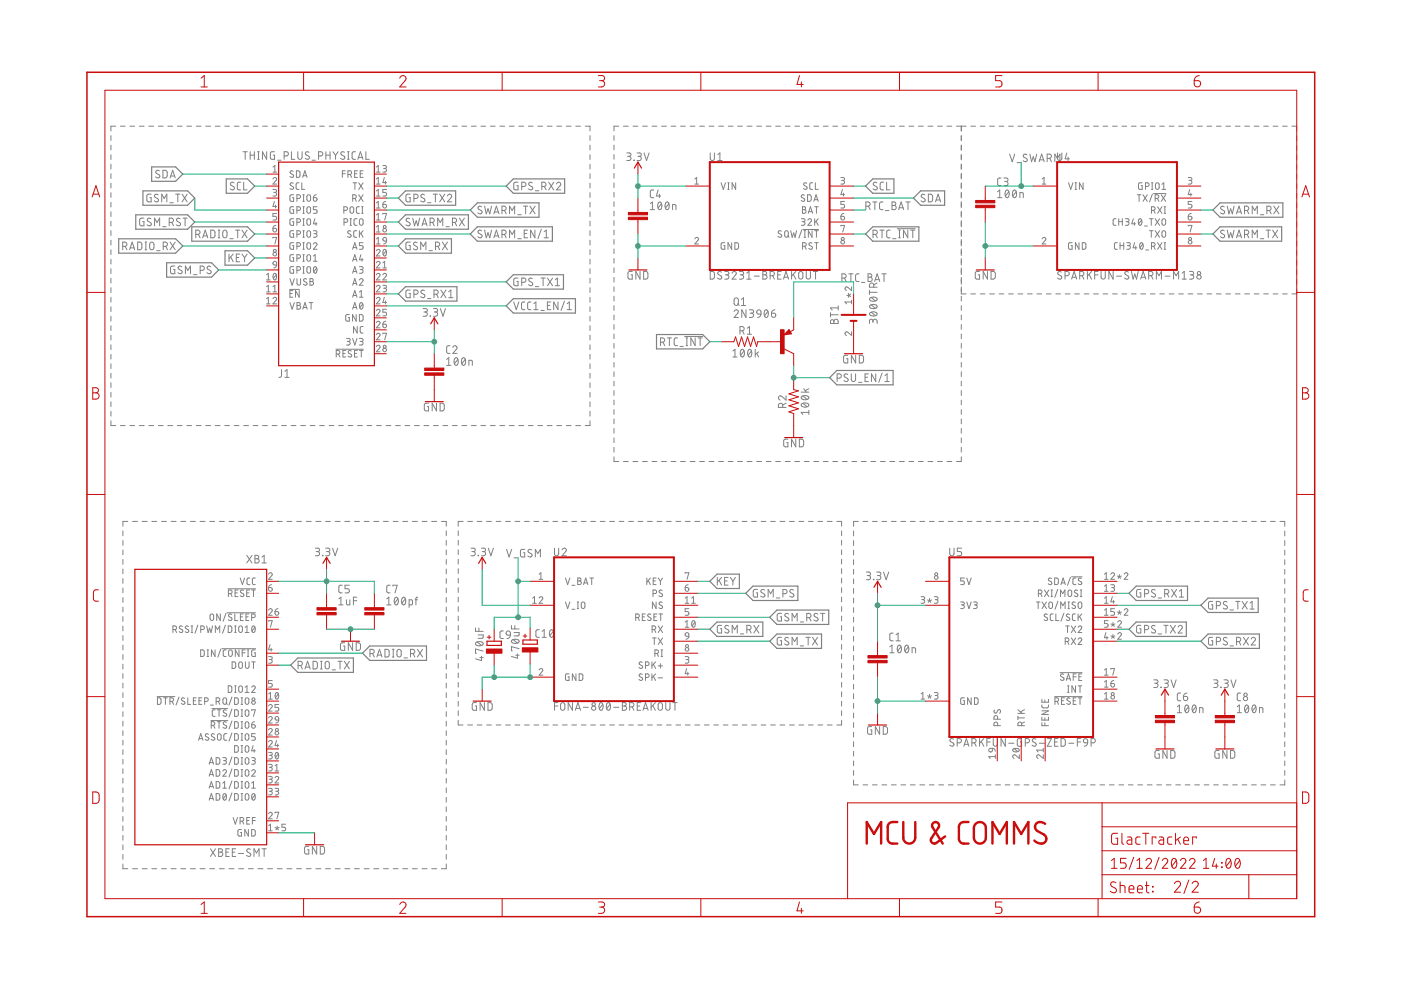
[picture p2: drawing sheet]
<svg xmlns="http://www.w3.org/2000/svg" width="297mm" height="210mm" viewBox="0 0 297 210" stroke-linecap="round" stroke-linejoin="round" font-family="sans-serif">
<g fill="none" stroke="#808080" stroke-width=".21">
<path d="M23.5 28.8v1M23.5 30.8v1M23.5 32.8v1M23.5 34.8v1M23.5 36.8v1M23.5 38.8v1.1M24.5 26.8h-1v1M25.5 26.8h1M27.5 26.8h1.1M29.5 26.8h1.1M31.6 26.8h1M33.6 26.8h1"/>
<path d="M33.8 36.2l-.5-.1-.3 .4 .1 .2 .6 .3a.38 .38 0 0 1 .1 .6 .38 .38 0 0 1-.5 .1l-.3-.2M34.5 36.1h.7l.2 .3 .1 .9-.3 .4h-.7zM35.6 26.8h1M36.1 37.7l.5-1.6 .5 1.6M36.2 37.3h.8M37.6 26.8h1M39.6 26.8h1M41.6 26.8h1M43.6 26.8h1M45.6 26.8h1.1M47.6 26.8h1.1M49.6 38.8a.41 .41 0 0 0-.6-.1 .41 .41 0 0 0-.1 .5l.6 .4a.41 .41 0 0 1 .1 .6 .41 .41 0 0 1-.6 0l-.2-.2"/>
<path d="M49.7 26.8h1M51 38.6l-.5 .1-.2 .3v1l.2 .2 .5 .1M51.5 32.2h.9M51.7 26.8h1M51.7 38.6v1.7h.7M52 32.2v1.6M53 32.2v1.6M53 32.9h.9M53.7 26.8h1M53.9 32.2v1.6M54.6 32.2h.4M54.6 33.8h.4"/>
<path d="M54.8 32.2v1.6M55.7 26.8h1M56.5 32.2v1.6l-.9-1.6v1.6M57.7 26.8h1M57.9 38a.38 .38 0 0 1 .5-.4 .38 .38 0 0 1 .1 .6l-.6 .8h.8M57.9 35.4l.4-.3v1.4M57.9 36.5h.8M58.2 32.2h-.7l-.2 .2v1l.2 .4h.7v-.9h-.3M58.9 34h.7M59.7 26.8h1M60.2 33.1h.5a.44 .44 0 0 0 .5-.5 .44 .44 0 0 0-.5-.4h-.5v1.6M61.7 26.8h1"/>
<path d="M61.8 32.2v1.6h.7M62.2 36.3a.35 .35 0 0 0-.6 0 .35 .35 0 0 0 .1 .5l.4 .2a.38 .38 0 0 1-.1 .6 .38 .38 0 0 1-.5-.2M62.2 38.9a.35 .35 0 0 0-.6-.1 .35 .35 0 0 0 .1 .5l.4 .3a.38 .38 0 0 1-.1 .6 .38 .38 0 0 1-.5-.2M62.8 36.2h.6l.2 .2v1l-.2 .2h-.6zM63.1 32.2v1.1a.46 .46 0 0 0 .5 .5 .46 .46 0 0 0 .5-.5v-1.1M63.4 38.8h-.4l-.2 .3v.9l.2 .1 .4 .1M63.8 26.8h.9M64 38.8v1.4h.6M64.2 37.6l.4-1.4 .5 1.4M64.3 37.3h.7M65.5 32.3a.41 .41 0 0 0-.6-.1 .41 .41 0 0 0-.1 .6l.6 .3a.38 .38 0 0 1 .2 .5 .38 .38 0 0 1-.6 .2l-.3-.2M65.8 26.8h1"/>
<path d="M66.1 34h.8M67.5 33.1h.5a.44 .44 0 0 0 .5-.5 .44 .44 0 0 0-.5-.4h-.5v1.6M67.8 26.8h1M69.1 32.9h.9M69.1 32.2v1.6M69.8 26.8h1M70 32.2v1.6M70.6 32.2l.5 .7M71.1 32.9v.9M71.7 32.2l-.6 .7M71.8 26.8h1M72.6 36.8h.6"/>
<path d="M73 32.3a.41 .41 0 0 0-.6-.1 .41 .41 0 0 0 0 .7l.5 .2a.41 .41 0 0 1 .1 .6 .41 .41 0 0 1-.6 0l-.2-.1M73.2 36.2h-.6v1.4M73.7 32.2h.3M73.7 33.8h.3M73.8 37h.4a.39 .39 0 0 0 .3-.4 .39 .39 0 0 0-.3-.4h-.4v1.4M73.8 26.8h1M73.9 32.2v1.6M74.2 37l.3 .6M74.8 38.8h.8M75.2 36.8h.4M75.2 38.8v1.4M75.4 32.2h-.5l-.2 .3v1.1l.2 .2h.5"/>
<path d="M75.8 36.2h-.6v1.4h.6M75.8 26.8h1M75.9 33.8l.5-1.6 .6 1.6M76 33.4h.8M76.1 38.8l.9 1.4M76.4 36.8h.4M77 36.2h-.6v1.4h.6M77 38.8l-.9 1.4M77.6 32.2v1.6h.7M77.8 26.8h1M79.8 39h.8M79.8 36.5h.8"/>
<path d="M79.8 35.4l.4-.3v1.4M79.8 38l.4-.4v1.4M79.8 26.8h1.1M81.2 35.1h.6l.1 .2-.1 .4h-.5M81.5 37.6l-.3 1.1h.8M81.6 35.7a.39 .39 0 0 1 .4 .4 .39 .39 0 0 1-.4 .4h-.4M81.7 38.4v.6M81.9 26.8h1M83.9 26.8h1M85.9 26.8h1M87.9 26.8h1M89.9 26.8h1"/>
<path d="M91.9 26.8h1M93.9 26.8h1M95.9 26.8h1M97.9 26.8h1.1M99.9 26.8h1.1M102 26.8h1M104 26.8h1M106 26.8h1M108 26.8h1M109.8 38.6h-.5l-.4 .3v1l.2 .3 .7 .1v-.9h-.2M110 26.8h1M110.6 39.5h.5a.46 .46 0 0 0 .4-.4 .46 .46 0 0 0-.4-.5h-.5v1.7"/>
<path d="M112 26.8h1M112.9 38.8a.41 .41 0 0 0-.6-.1 .41 .41 0 0 0-.1 .5l.6 .4a.44 .44 0 0 1-.1 .7 .44 .44 0 0 1-.6-.3M114 26.8h1M114.9 39.5h.4a.46 .46 0 0 0 .5-.4 .46 .46 0 0 0-.5-.5h-.4v1.7M115.4 39.5l.4 .8M116 26.8h1.1M116.3 38.6l1.1 1.7M117.4 38.6l-1.1 1.7M118 39a.44 .44 0 0 1 .6-.3 .44 .44 0 0 1 .1 .7l-.7 .9h.9M118 26.8h1.1M120.1 26.8h1M122.1 26.8h1"/>
<path d="M124.1 26.8h1v1M125.1 28.8v1M125.1 30.8v1M125.1 32.8v1M125.1 34.8v1M125.1 36.8v1M125.1 38.8v1.1M130.2 28.8v1M130.2 30.8v1M130.2 32.8v1M130.2 34.8v1M130.2 36.8v1"/>
<path d="M130.2 38.8v1M131.2 26.8h-1v.9M132.2 26.8h1M132.9 32.4h.5a.36 .36 0 0 1 .4 .4 .36 .36 0 0 1-.4 .3h-.3M133.3 33.1a.44 .44 0 0 1 .5 .5 .44 .44 0 0 1-.5 .4h-.4M134.2 26.8h1M134.4 34h.1zM135.1 32.4h.5a.36 .36 0 0 1 .4 .4 .36 .36 0 0 1-.4 .3h-.3M135.5 33.1a.44 .44 0 0 1 .5 .5 .44 .44 0 0 1-.5 .4h-.4M136.2 26.8h1M136.5 32.4l.6 1.6 .5-1.6M138.2 26.8h1.1"/>
<path d="M140.3 26.8h1M142.3 26.8h1M144.3 26.8h1M146.3 26.8h1M147.3 39h.8M147.3 38l.4-.4v1.4M148.3 26.8h1.1M150.3 26.8h1.1M150.6 32.4v1.2a.44 .44 0 0 0 .4 .4 .44 .44 0 0 0 .5-.4v-1.2M152.2 34h.9M152.2 32.8l.4-.4v1.6M152.4 26.8h1"/>
<path d="M152.9 38.8l.5 1.4 .4-1.4M154.3 38.8h.3M154.4 26.8h1M154.5 38.8v1.4M156 38.8v1.4l-.8-1.4v1.4M156.4 26.8h1M158.4 26.8h1M160.4 26.8h1.1M162.5 26.8h1M164.5 26.8h1M166.5 26.8h1M168.5 26.8h1"/>
<path d="M170.5 26.8h1M171 38.9l-.4-.1-.2 .3 .6 .5a.39 .39 0 0 1-.1 .6 .39 .39 0 0 1-.6-.2M172.3 38.8h-.4l-.2 .3v.9l.2 .1 .4 .1M172.6 26.8h1M172.9 38.8v1.4h.6M174.6 26.8h1M176.6 26.8h1M178.3 37.6h.5l.2 .3-.1 .3h-.5M178.6 26.8h1M178.7 38.2a.39 .39 0 0 1 .4 .4 .39 .39 0 0 1-.4 .4h-.4M180.6 26.8h1M182.6 26.8h1"/>
<path d="M184.7 26.8h1M185.9 38.8l-.4-.2-.2 .1-.2 .3 .1 .2 .6 .4a.38 .38 0 0 1 .2 .5 .38 .38 0 0 1-.6 .1l-.3-.2M186.7 26.8h1M187.3 38.6l-.6 .1-.1 .3v1l.2 .2 .5 .1M188 38.6v1.7h.7M188.7 26.8h1M190.7 26.8h1M192.7 26.8h1M194.7 26.8h1M196.7 26.8h1.1M198.8 26.8h1M200.8 26.8h1"/>
<path d="M202.8 26.8h2M203.8 26.8v1M203.8 28.8v1M203.8 30.8v1.1M203.8 32.8v1.1M203.8 34.8v1.1M203.8 36.8v1.1M203.8 38.8v1.2M205.8 26.8h1M207.8 26.8h1M209.8 26.8h1M211.8 26.8h1"/>
<path d="M212.2 37.7l-.6 .1-.1 .3v1.1l.3 .1 .4 .1M212.8 37.7h.6a.37 .37 0 0 1 .3 .4 .37 .37 0 0 1-.3 .4h-.4M213.3 38.5a.44 .44 0 0 1 .4 .4 .44 .44 0 0 1-.4 .5h-.5M213.8 26.8h1M214.1 32.7l.5 1.6 .5-1.6M215.6 34.5h.8M215.8 26.8h1.1M217.7 32.8a.41 .41 0 0 0-.6-.1 .41 .41 0 0 0 0 .7l.5 .2a.44 .44 0 0 1 0 .7 .44 .44 0 0 1-.7-.2M217.8 26.8h1M218.4 32.7l.3 1.6 .4-1.1 .3 1.1 .4-1.6M219.8 26.8h1.1M220.3 34.3l.6-1.6 .5 1.6"/>
<path d="M220.5 33.9h.8M221 38l.4-.4v1.4M221 39h.7M221.8 26.8h1.1M222 33.6h.5a.44 .44 0 0 0 .4-.5 .44 .44 0 0 0-.4-.4h-.5v1.6M222.6 33.6l.3 .7M223.6 34.3v-1.6l.6 .9 .5-.9v1.6M223.9 26.8h1M224.2 32.4v1.2a.46 .46 0 0 0 .5 .4 .46 .46 0 0 0 .4-.4v-1.2M225.8 26.8h1.1M226.2 32.4l-.4 1.3h.9M226.5 33.3v.7"/>
<path d="M226.5 38.8l.5 1.4 .5-1.4M227.9 26.8h1M227.9 38.8h.4M228.1 38.8v1.4M229.6 38.8v1.4l-.7-1.4v1.4M229.9 26.8h1M231.9 26.8h1M233.9 26.8h1M235.9 26.8h1M237.9 26.8h1M239.9 26.8h1M241.9 26.8h1"/>
<path d="M242.2 38.8h-.6l-.2 .1v.9l.2 .3 .6 .1v-.8h-.3M242.9 39.5h.3a.39 .39 0 0 0 .4-.4 .39 .39 0 0 0-.4-.3h-.3v1.4M243.9 26.8h1M244.1 38.8h.3M244.3 38.8v1.4M245.1 38.9h.6l.1 .9a.39 .39 0 0 1-.4 .4 .39 .39 0 0 1-.4-.4zM245.9 26.8h1M246.4 39.1l.3-.3v1.4M247.9 26.8h1M249.9 26.8h1M251.9 26.8h1M251.9 37.6l.6 .1 .2 .2-.2 .3h-.4"/>
<path d="M252.3 38.2a.39 .39 0 0 1 .4 .4 .39 .39 0 0 1-.4 .4h-.4M253.9 26.8h1M255.9 26.8h1M257.9 26.8h1M259.9 26.8h1M261.9 26.8h1M263.9 26.8h1M265.9 26.8h1M267.9 26.8h1M269.9 26.8h1M271.9 26.8h1M273.9 26.8h1v1"/>
<path d="M274.9 28.8v1M274.9 30.8v1.1M274.9 32.9v1M274.9 34.9v1M274.9 36.9v1M274.9 38.9v1.1M23.5 40.9v1M23.5 42.9v1M23.5 44.9v1M23.5 46.9v1M23.5 48.9v1M23.5 50.9v1"/>
<path d="M23.5 53v1M23.5 55v1M23.5 57v1M23.5 59v1M26 52.2h.5a.46 .46 0 0 0 .4-.4 .46 .46 0 0 0-.4-.5h-.5v1.7M26.5 52.2l.4 .8M27.5 53l.5-1.7 .6 1.7M27.6 52.6h.8M29.2 51.3l.6 .1 .3 .2v1.1l-.3 .2-.6 .1zM30.5 46.2h-.5l-.3 .3-.1 1 .2 .4h.7v-.9h-.3M30.8 51.3h.3M30.8 53h.3"/>
<path d="M30.9 51.3v1.7M31.9 51.5l.3-.2 .3 .2 .1 1a.46 .46 0 0 1-.4 .5 .46 .46 0 0 1-.5-.5zM32 46.4l-.4-.2-.4 .4 .1 .3 .6 .3a.38 .38 0 0 1 .1 .5 .38 .38 0 0 1-.5 .2l-.3-.2M32 41.2h-.5l-.3 .2-.1 1 .3 .4h.6v-.9h-.2M32.8 47.9v-1.7l.5 1 .5-1v1.7M33.2 53.1h.8M33.5 41.3l-.4-.1-.2 .1-.2 .3 .1 .2 .6 .3a.38 .38 0 0 1 .2 .5 .38 .38 0 0 1-.6 .2l-.3-.2M34.3 42.8v-1.6l.5 .9 .6-.9v1.6M34.5 48.1h.7M34.6 52.2h.5a.46 .46 0 0 0 .4-.4 .46 .46 0 0 0-.4-.5h-.5v1.7M35.2 52.2l.3 .8M35.9 47.2h.4a.46 .46 0 0 0 .5-.5 .46 .46 0 0 0-.5-.5h-.4v1.7"/>
<path d="M36 43h.7M36.1 51.3l1 1.7M36.4 47.2l.4 .7M37.1 56.4h-.6l-.3 .2v1.1l.2 .3h.7v-.9h-.3M37.1 51.3l-1 1.7M37.2 41.2h.9M37.7 41.2v1.6M38.2 46.4a.42 .42 0 0 0-.6-.1 .42 .42 0 0 0-.1 .6l.6 .3a.38 .38 0 0 1 .1 .5 .38 .38 0 0 1-.5 .2l-.3-.2M38.5 56.6l-.2-.1a.37 .37 0 0 0-.5 .1 .37 .37 0 0 0 .2 .5l.4 .3a.38 .38 0 0 1 .2 .5 .38 .38 0 0 1-.5 .1l-.4-.2M38.6 41.2l1.1 1.6M38.8 46.2h.9M39.2 46.2v1.7"/>
<path d="M39.3 58v-1.6l.5 .9 .6-.9v1.6M39.7 41.2l-1.1 1.6M41 58.2h.8M41.5 49.7h.5a.46 .46 0 0 0 .4-.5 .46 .46 0 0 0-.4-.4h-.5v1.6M42.1 49.7l.3 .7M42.4 57.3h.5a.46 .46 0 0 0 .4-.4 .46 .46 0 0 0-.4-.5h-.5v1.6M43 50.4l.5-1.6 .5 1.6M43.1 50h.8M44.7 48.8h.6l.3 .3v1l-.3 .3h-.6zM44.7 56.6l-.2-.1a.38 .38 0 0 0-.5 .1 .38 .38 0 0 0 .1 .5l.5 .3a.44 .44 0 0 1-.1 .7 .44 .44 0 0 1-.6-.3M46.2 48.8h.4M46.2 50.4h.4"/>
<path d="M46.4 48.8v1.6M47.4 48.9l.3-.1 .3 .1 .1 1.1a.46 .46 0 0 1-.4 .4 .46 .46 0 0 1-.5-.4zM48.6 53.9v1.6M48.7 50.6h.7M48.9 54.5l.5 1M49.4 53.9l-.8 1M49.9 48.8h.9M50.1 54.6h.5M50.4 48.8v1.6M50.8 53.9h-.7v1.6h.7M51.3 48.8l1.1 1.6M51.3 53.9l.6 .8"/>
<path d="M51.9 54.7v.8M52.4 48.8l-1.1 1.6M52.4 53.9l-.5 .8M56.5 58.3l.4-.3v1.4M56.5 59.4h.8M57.9 40.2h.6l.1 .2-.1 .4h-.5M57.9 48.4h.4a.39 .39 0 0 1 .3 .4 .39 .39 0 0 1-.4 .4 .39 .39 0 0 1-.3-.4zM57.9 50.5v-.2h.8l-.4 1.4M58 55.5h.5l.2 .7-.7-.1-.1-.3zM58.1 58a.68 .68 0 0 1 .6 .4 .68 .68 0 0 1-.2 .8l-.1 .1a.68 .68 0 0 1-.6-.4 .68 .68 0 0 1 .2-.8zM58.2 42.7l-.3 1.1h.8M58.3 40.8a.39 .39 0 0 1 .4 .4 .39 .39 0 0 1-.4 .4h-.4"/>
<path d="M58.4 43.5v.6M58.5 47.8l-.4 .1-.2 .5M58.6 58.3l-.6 .7M58.7 45.3h-.8v.6h.4a.4 .4 0 0 1 .4 .4 .4 .4 0 0 1-.4 .4h-.4M58.7 56.2l-.3 .5-.4 .1M61.5 59.1l.4 1.4 .5-1.4M62.3 41.3h-.6l-.2 .2v.9l.2 .3h.6v-.8h-.3M62.3 43.8l-.6 .1-.2 .1v.9l.2 .3h.6v-.8h-.3M62.3 46.4h-.6l-.2 .2v.9l.2 .3h.6v-.8h-.3M62.3 48.9h-.6l-.2 .2v.9l.2 .3h.6v-.8h-.3M62.3 51.5h-.6l-.2 .1v.9l.2 .3 .6 .1v-.8h-.3M62.3 54h-.6l-.2 .2v.9l.2 .3h.6v-.8h-.3"/>
<path d="M62.3 56.5l-.6 .1-.2 .1v.9l.2 .3h.6v-.8h-.3M62.9 42.1h.4a.39 .39 0 0 0 .4-.4 .39 .39 0 0 0-.4-.4h-.4v1.4M62.9 44.6h.4a.38 .38 0 0 0 .4-.4 .38 .38 0 0 0-.4-.4h-.4v1.4M62.9 47.1h.4a.38 .38 0 0 0 .4-.3 .38 .38 0 0 0-.4-.4h-.4v1.4M62.9 49.7h.4a.38 .38 0 0 0 .4-.4 .38 .38 0 0 0-.4-.4h-.4v1.4M62.9 52.2h.4a.38 .38 0 0 0 .4-.4 .38 .38 0 0 0-.4-.3h-.4v1.4M62.9 54.8h.4a.38 .38 0 0 0 .4-.4 .38 .38 0 0 0-.4-.4h-.4v1.4M62.9 57.3h.4a.38 .38 0 0 0 .4-.4 .38 .38 0 0 0-.4-.4h-.4v1.4M63 59.1v1a.38 .38 0 0 0 .4 .4 .38 .38 0 0 0 .3-.4v-1M64.2 52.9h.3M64.2 51.5h.3M64.2 41.3h.3"/>
<path d="M64.2 43.8h.3M64.2 45.2h.3M64.2 47.8h.3M64.2 46.4h.3M64.2 48.9h.3M64.2 42.7h.3M64.2 50.3h.3M64.2 55.4h.3M64.2 54h.3M64.2 57.9h.3M64.2 56.5h.3M64.4 41.3v1.4"/>
<path d="M64.4 43.8v1.4M64.4 46.4v1.4M64.4 48.9v1.4M64.4 51.5v1.4M64.4 54v1.4M64.4 56.5v1.4M65 59.2a.35 .35 0 0 0-.5-.1 .35 .35 0 0 0 0 .5l.5 .3a.39 .39 0 0 1-.1 .6 .39 .39 0 0 1-.6-.2M65.2 41.4h.5l.1 .9a.39 .39 0 0 1-.3 .4 .39 .39 0 0 1-.4-.4zM65.2 43.9h.5l.1 .9a.39 .39 0 0 1-.3 .4 .39 .39 0 0 1-.4-.4zM65.2 46.5h.5l.1 .9a.39 .39 0 0 1-.3 .4 .39 .39 0 0 1-.4-.4zM65.2 49h.5l.1 .9a.39 .39 0 0 1-.3 .4 .39 .39 0 0 1-.4-.4zM65.2 51.6h.5l.1 .9a.39 .39 0 0 1-.3 .4 .39 .39 0 0 1-.4-.4z"/>
<path d="M65.2 54.1h.5l.1 .9a.39 .39 0 0 1-.3 .4 .39 .39 0 0 1-.4-.4zM65.2 56.6h.5l.1 .9a.39 .39 0 0 1-.3 .4 .39 .39 0 0 1-.4-.4zM65.7 59.1l.7 .1v.4l-.3 .1a.39 .39 0 0 1 .4 .4 .39 .39 0 0 1-.4 .4h-.4zM65.7 59.7h.4M66.4 41.9h.5a.39 .39 0 0 1 .3 .4 .39 .39 0 0 1-.4 .4 .39 .39 0 0 1-.4-.4zM66.4 48.9h.6l.2 .2-.2 .4h-.4M66.4 51.8a.38 .38 0 0 1 .6-.3 .38 .38 0 0 1 .1 .6l-.7 .8h.8M66.4 55.4h.8M66.4 54.3l.4-.3v1.4M66.6 56.6h.1a.71 .71 0 0 1 .5 .6 .71 .71 0 0 1-.5 .7l-.3-.7zM66.8 46.4l-.4 1.1h.8M66.8 49.5a.39 .39 0 0 1 .4 .4 .39 .39 0 0 1-.4 .4h-.4"/>
<path d="M67 47.1v.7M67.1 41.3l-.4 .1-.3 .5M67.1 56.8l-.6 .8M67.2 43.8h-.8v.6h.5a.4 .4 0 0 1 .3 .4 .4 .4 0 0 1-.3 .4h-.5M72.9 44.6h.4a.38 .38 0 0 0 .4-.4 .38 .38 0 0 0-.4-.4h-.4v1.4M72.9 47.1h.4a.38 .38 0 0 0 .4-.3 .38 .38 0 0 0-.4-.4h-.4v1.4M74.2 47.8h.3M74.2 46.4h.3M74.3 43.9h.6l.1 .9a.39 .39 0 0 1-.4 .4 .39 .39 0 0 1-.4-.4zM74.4 46.4v1.4M74.4 49l-.5-.1-.2 .3 .1 .2 .5 .3a.38 .38 0 0 1-.1 .6 .38 .38 0 0 1-.5-.2M74.8 52.9l.4-1.4 .5 1.4"/>
<path d="M74.8 55.4l.4-1.4 .5 1.4M74.8 57.9l.4-1.4 .5 1.4M74.8 42.1h.4a.39 .39 0 0 0 .3-.4 .39 .39 0 0 0-.3-.4h-.4v1.4M74.9 57.6h.7M74.9 52.5h.7M74.9 55h.7M75.2 42.1l.3 .6M75.6 48.9h-.4l-.2 .3v.9l.2 .2h.4M75.7 46.4h-.5l-.1 .3v.9l.1 .2h.5M76.1 41.3l.9 1.4M76.2 43.8l-.4 .1-.2 .2v.9l.2 .2h.4M76.2 56.5l.6 .1 .2 .2-.2 .3h-.4"/>
<path d="M76.2 59.4a.39 .39 0 0 1 .5-.3 .39 .39 0 0 1 .2 .6l-.7 .8h.8M76.2 48.9v1.4M76.3 46.5h.6l.1 .9a.39 .39 0 0 1-.4 .4 .39 .39 0 0 1-.4-.4zM76.5 49.4l.5 .9M76.5 54l-.3 1.1h.8M76.6 57.1a.39 .39 0 0 1 .4 .4 .39 .39 0 0 1-.4 .4h-.4M76.7 43.8h.3M76.7 45.2h.3M76.8 54.8v.6M76.8 43.8v1.4M77 51.5h-.8v.6h.5a.4 .4 0 0 1 .3 .4 .4 .4 0 0 1-.3 .4h-.5M77 41.3l-.9 1.4"/>
<path d="M77 48.9l-.8 .9M79.8 53.2a.38 .38 0 0 1 .5-.3 .38 .38 0 0 1 .2 .6l-.7 .8h.8M79.8 55.7a.38 .38 0 0 1 .5-.3 .38 .38 0 0 1 .2 .6l-.7 .8h.8M79.8 58.3a.38 .38 0 0 1 .5-.3 .38 .38 0 0 1 .2 .6l-.7 .8h.8M79.8 51.7h.8M79.8 44.1h.8M79.8 41.6h.8M79.8 46.7h.8M79.8 40.5l.4-.3v1.4M79.8 43l.4-.3v1.4M79.8 45.6l.4-.3v1.4M79.8 48.1l.4-.3v1.4"/>
<path d="M79.8 50.7l.4-.4v1.4M79.8 49.2h.8M81.2 43.3h.4a.39 .39 0 0 1 .4 .5 .39 .39 0 0 1-.4 .3 .39 .39 0 0 1-.4-.4zM81.2 58.3a.38 .38 0 0 1 .5-.3 .38 .38 0 0 1 .1 .6l-.6 .8h.8M81.2 45.4v-.1h.8l-.4 1.4M81.2 56.8h.8M81.2 55.7l.4-.3v1.4M81.3 50.4h.5l.2 .7-.7-.1zM81.3 53l.1-.1a.71 .71 0 0 1 .6 .7 .71 .71 0 0 1-.6 .7l-.2-.7zM81.8 42.7l-.5 .3-.1 .3M81.9 53.2l-.6 .8M82 40.2h-.8v.6h.4a.4 .4 0 0 1 .4 .4 .4 .4 0 0 1-.4 .4h-.4"/>
<path d="M82 51.1l-.3 .5-.4 .1M86.9 46.4a.41 .41 0 0 0-.6-.1 .41 .41 0 0 0-.1 .6l.6 .3a.38 .38 0 0 1 .1 .5 .38 .38 0 0 1-.5 .2l-.3-.2M87 41.2h-.6l-.3 .2v1.2l.2 .2h.7v-.9h-.3M87 51.3h-.6l-.3 .3v1.1l.2 .2 .7 .1v-1h-.3M87.5 46.2l.4 1.7 .3-1.1 .4 1.1 .4-1.7M87.8 42.1h.4a.46 .46 0 0 0 .4-.5 .46 .46 0 0 0-.4-.4h-.4v1.6M88.4 51.5l-.4-.2-.3 .4 .1 .2 .5 .4a.41 .41 0 0 1 .1 .6 .41 .41 0 0 1-.6 0l-.2-.2M89.2 53v-1.7l.5 .9 .6-.9v1.7M89.5 47.9l.5-1.7 .6 1.7M89.6 47.5h.8M90 41.3a.41 .41 0 0 0-.6-.1 .41 .41 0 0 0-.1 .6l.6 .3a.44 .44 0 0 1 0 .7 .44 .44 0 0 1-.7-.2M90.6 43h.8"/>
<path d="M91 53.1h.7M91.2 47.2h.4a.46 .46 0 0 0 .5-.5 .46 .46 0 0 0-.5-.5h-.4v1.7M91.7 47.2l.4 .7M91.8 41.2h1M92.3 41.2v1.6M92.3 52.2h.5a.46 .46 0 0 0 .4-.4 .46 .46 0 0 0-.4-.5h-.5v1.7M92.8 47.9v-1.7l.5 1 .6-1v1.7M92.9 52.2l.3 .8M93.2 41.2l1.1 1.6M93.8 51.3l1.1 1.7M94.3 41.2l-1.1 1.6M94.6 48.1h.7"/>
<path d="M94.9 41.6a.44 .44 0 0 1 .6-.4 .44 .44 0 0 1 .1 .7l-.7 .9h.9M94.9 51.3l-1.1 1.7M95.9 47.2h.5a.46 .46 0 0 0 .4-.5 .46 .46 0 0 0-.4-.5h-.5v1.7M96.5 47.2l.3 .7M97.4 46.2l1.1 1.7M98.5 46.2l-1.1 1.7M102.1 48.9l-.4-.1-.4 .3 .1 .3 .6 .3a.38 .38 0 0 1 .1 .6 .38 .38 0 0 1-.5 .1l-.3-.2M102.1 43.9a.41 .41 0 0 0-.6-.2 .41 .41 0 0 0-.1 .6l.6 .4a.38 .38 0 0 1 .1 .5 .38 .38 0 0 1-.5 .1l-.3-.2M102.7 48.8l.4 1.6 .4-1.1 .3 1.1 .4-1.6M102.7 43.7l.4 1.6 .4-1 .3 1 .4-1.6M104.7 50.4l.5-1.6 .6 1.6M104.7 45.3l.5-1.6 .6 1.6"/>
<path d="M104.8 50h.8M104.8 44.9h.8M106.4 49.7h.5a.46 .46 0 0 0 .4-.5 .46 .46 0 0 0-.4-.4h-.5v1.6M106.4 44.6h.5a.46 .46 0 0 0 .4-.4 .46 .46 0 0 0-.4-.5h-.5v1.6M107 49.7l.3 .7M107 44.6l.3 .7M108 45.3v-1.6l.6 .9 .5-.9v1.6M108 50.4v-1.6l.6 .9 .5-.9v1.6M109.8 50.6h.7M109.8 45.5h.7M109.8 58.9h-.5l-.4 .3v1l.2 .4h.7v-.9h-.2M110.6 59.9h.5a.46 .46 0 0 0 .4-.5 .46 .46 0 0 0-.4-.5h-.5v1.7"/>
<path d="M111 43.7h.9M111.1 49.5h.6M111.4 43.7v1.6M111.9 48.8h-.8v1.6h.8M112.4 43.7l1.1 1.6M112.9 59.1l-.2-.1a.38 .38 0 0 0-.5 .1 .38 .38 0 0 0 .1 .5l.5 .3a.44 .44 0 0 1-.1 .7 .44 .44 0 0 1-.6-.3M113.4 48.8v1.6l-.9-1.6v1.6M113.5 43.7l-1.1 1.6M113.5 40.4h.7M114.7 58.9h.9M114.8 48.6l-.8 2M115.1 58.9v1.7"/>
<path d="M115.4 50.4h.9M115.4 49.1l.4-.3v1.6M116.1 58.9l1.1 1.7M117.2 58.9l-1.1 1.7M117.7 59.3l.5-.4v1.7M125.1 40.9v1M125.1 42.9v1M125.1 44.9v1M125.1 46.9v1M125.1 48.9v1M125.1 50.9v1M125.1 53v1"/>
<path d="M125.1 55v1M125.1 57v1M125.1 59v1M130.2 40.8v1M130.2 42.8v1M130.2 44.8v1M130.2 46.8v1M130.2 48.8v1M130.2 50.8v1M130.2 52.8v1M130.2 54.8v1M130.2 56.8v1"/>
<path d="M130.2 58.8v1M134 57.6h-.5l-.3 .2-.1 1 .2 .4h.7v-.9h-.2M135.7 57.6v1.6l-.9-1.6v1.6M136.5 57.6h.6l.2 .2 .1 .9-.3 .4-.6 .1zM137.9 43.2l.4-.4v1.6M137.9 44.4h.9M138.6 40.3h-.5l-.2 .4v1l.2 .2h.5M139.5 40.3l-.3 1.3h.9M139.6 42.9l.3-.1a.97 .97 0 0 1 0 1.6 1 1 0 0 1-.3-1.5zM139.8 41.2v.7M140.3 43.2l-.8 .9M141.2 42.9l.3-.1a.97 .97 0 0 1 0 1.6 1 1 0 0 1-.3-1.5z"/>
<path d="M141.8 43.2l-.7 .9M142.6 44.4v-1l.7 .1v.9M147.3 50.7a.38 .38 0 0 1 .6-.4 .38 .38 0 0 1 .1 .6l-.7 .8h.8M150.6 57.6h.6l.2 .2v1.1l-.2 .2-.6 .1zM153 57.7l-.2-.1a.38 .38 0 0 0-.6 .1 .38 .38 0 0 0 .2 .5l.4 .3a.4 .4 0 0 1 .1 .6 .4 .4 0 0 1-.6 0l-.2-.2M153.6 57.6h.6a.36 .36 0 0 1 .3 .3 .36 .36 0 0 1-.3 .4h-.4M153.7 51.5h-.6l-.2 .1v.9l.2 .3 .6 .1v-.8h-.3M154.1 58.3a.46 .46 0 0 1 .4 .4 .46 .46 0 0 1-.4 .5h-.5M154.3 40.2h.3M155.1 51.5v1.4l-.8-1.4v1.4M155.2 57.9a.44 .44 0 0 1 .6-.3 .44 .44 0 0 1 .2 .7l-.8 .9h.9M155.8 51.5h.6l.1 .2 .1 .8-.2 .3-.6 .1z"/>
<path d="M156.8 57.6h.5a.36 .36 0 0 1 .4 .3 .36 .36 0 0 1-.4 .4h-.3M157.2 58.3a.46 .46 0 0 1 .5 .4 .46 .46 0 0 1-.5 .5h-.4M158.3 59.2h.9M158.3 57.9l.5-.3v1.6M159.9 58.5h1.1M161.7 57.6h.5a.36 .36 0 0 1 .4 .3 .36 .36 0 0 1-.4 .4 .46 .46 0 0 1 .4 .4 .46 .46 0 0 1-.4 .5h-.5zM161.7 58.3h.5M163.3 58.5h.4a.46 .46 0 0 0 .5-.5 .46 .46 0 0 0-.5-.4h-.4v1.6M163.8 58.5l.4 .7M164.9 58.3h.5M165.6 57.6h-.7v1.6h.7M165.7 49a.35 .35 0 0 0-.6 0 .35 .35 0 0 0 0 .5l.5 .2a.39 .39 0 0 1-.1 .6 .39 .39 0 0 1-.5-.2"/>
<path d="M166.1 59.2l.5-1.6 .6 1.6M166.2 58.8h.8M166.5 49h.5l.1 .9a.38 .38 0 0 1-.3 .4 .38 .38 0 0 1-.4-.4zM167 50l.3 .3M167.6 48.9l.4 1.4 .3-.9 .3 .9 .3-1.4M167.8 57.6v1.6M168.2 58.2l.5 1M168.7 57.6l-.9 .9M169.5 57.7l.3-.1 .4 .2v.9a.44 .44 0 0 1-.4 .5 .44 .44 0 0 1-.5-.5zM169.9 46.4h.6l.2 .2-.2 .4h-.4M170 48.7l-.6 1.8M170.1 43.8l.7 .1v.4l-.3 .1a.39 .39 0 0 1 .4 .4 .39 .39 0 0 1-.4 .4h-.4z"/>
<path d="M170.1 44.4h.4M170.2 52.2h.4a.38 .38 0 0 0 .3-.4 .38 .38 0 0 0-.3-.3h-.4v1.4M170.2 48.7h3.3M170.3 47a.39 .39 0 0 1 .4 .4 .39 .39 0 0 1-.4 .4h-.4M170.5 48.9h.3M170.5 50.3h.3M170.6 41.4l-.5-.1-.2 .3 .6 .5a.33 .33 0 0 1 .1 .4 .33 .33 0 0 1-.5 .2l-.2-.2M170.6 52.2l.3 .7M170.6 48.9v1.4M170.9 57.6v1.1a.44 .44 0 0 0 .5 .5 .44 .44 0 0 0 .4-.5v-1.1M171.2 41.3h.6l.2 .2v.8l-.2 .4h-.6zM171.3 46.7a.38 .38 0 0 1 .5-.3 .38 .38 0 0 1 .1 .6l-.6 .8h.8"/>
<path d="M171.4 45.2l.4-1.4 .5 1.4M171.5 44.9h.7M172.2 51.6l-.5-.1-.2 .3 .6 .5a.39 .39 0 0 1-.1 .6 .39 .39 0 0 1-.5-.2M172.2 48.9v1.4l-.8-1.4v1.4M172.4 57.6h1M172.6 42.7l.4-1.4 .5 1.4M172.7 42.3h.7M172.7 51.5h.8M172.7 43.8h.8M172.7 48.9h.8M172.7 46.4v1.4M172.9 57.6v1.6"/>
<path d="M173 46.9l.5 .9M173.1 43.8v1.4M173.1 48.9v1.4M173.1 51.5v1.4M173.5 46.4l-.8 .8M178.3 45.9h.5a.39 .39 0 0 1 .3 .4 .39 .39 0 0 1-.4 .3 .39 .39 0 0 1-.4-.3zM178.3 47.9v-.1h.8l-.4 1.4M178.5 59h.5a.46 .46 0 0 0 .4-.5 .46 .46 0 0 0-.4-.4h-.5v1.6M178.6 40.2l-.3 1.1h.8M178.8 41v.6M178.9 45.3l-.4 .1-.2 .5M179 59l.4 .7"/>
<path d="M179.1 42.7h-.8v.6h.5a.4 .4 0 0 1 .3 .4 .4 .4 0 0 1-.3 .4h-.5M180 58.1h.8M180.4 58.1v1.6M182.1 58.1h-.5l-.2 .3 .1 1.2 .6 .1M182.6 59.9h.8M183.6 43.7h.4a.46 .46 0 0 0 .5-.4 .46 .46 0 0 0-.5-.5h-.4v1.6M184 58.1h.5a.36 .36 0 0 1 .3 .3 .36 .36 0 0 1-.3 .4 .46 .46 0 0 1 .4 .4 .46 .46 0 0 1-.4 .5h-.5zM184 58.8h.5M184.1 43.7l.4 .7M185 42.8h.9M185.1 49.7h.5a.46 .46 0 0 0 .4-.5 .46 .46 0 0 0-.4-.4h-.5v1.6M185.4 59.7l.6-1.6 .5 1.6"/>
<path d="M185.5 42.8v1.6M185.6 59.3h.8M185.7 49.7l.3 .7M186.6 48.8h.9M187 58.1h.9M187 48.8v1.6M187.2 42.8l-.5 .1-.2 .3v1l.2 .2h.5M187.4 58.1v1.6M187.7 44.6h.7M188.7 48.8h-.5l-.2 .3v1.1l.2 .2h.5M189.1 42.8h.5a.37 .37 0 0 1 .3 .4 .37 .37 0 0 1-.3 .4 .44 .44 0 0 1 .4 .4 .44 .44 0 0 1-.4 .4h-.5zM189.1 43.6h.5"/>
<path d="M189.3 50.6h.7M190.2 48.5h3.9M190.5 48.8h.4M190.5 50.4h.4M190.5 44.4l.6-1.6 .5 1.6M190.6 44h.9M190.7 48.8v1.6M192.1 42.8h.9M192.5 48.8v1.6l-.9-1.6v1.6M192.5 42.8v1.6M193.1 48.8h.9M193.5 48.8v1.6"/>
<path d="M196.1 41.3a.42 .42 0 0 0-.6-.1 .42 .42 0 0 0-.1 .6l.6 .3a.38 .38 0 0 1 .1 .5 .38 .38 0 0 1-.5 .2l-.3-.2M196.8 41.2h.6l.3 .3v.9l-.3 .4h-.6zM198.4 42.8l.5-1.6 .5 1.6M198.5 42.4h.8M203.8 40.8v1.2M203.8 42.8v1.2M203.8 44.8v1.3M203.8 46.8v1.3M203.8 48.8v1.3M203.8 50.8v1.4M203.8 52.8v1.4M203.8 54.8v1.4"/>
<path d="M203.8 56.8v1.5M203.8 58.8v1.5M207.7 57.6h-.6l-.3 .2v1l.2 .4h.7v-.9h-.3M209.4 57.6v1.6l-1-1.6v1.6M210.1 57.6h.6l.3 .2v.9l-.3 .4-.6 .1zM211.5 40.7l.5-.4v1.6M211.5 41.9h.9M213.3 40.4l.2-.1a.97 .97 0 0 1 0 1.6 .98 .98 0 0 1-.2-1.5zM213.9 40.7l-.7 .9M214.8 40.4l.3-.1a.97 .97 0 0 1 0 1.6 1 1 0 0 1-.3-1.5zM215.5 40.7l-.8 .9M216.2 41.9v-1.1l.7 .2 .1 .9"/>
<path d="M221 50.7a.38 .38 0 0 1 .5-.4 .38 .38 0 0 1 .1 .6l-.6 .8h.7M225 57.7l-.4-.1-.3 .3v.2l.6 .4a.41 .41 0 0 1 .1 .6 .41 .41 0 0 1-.6 0l-.2-.2M225.8 58.5h.5a.46 .46 0 0 0 .4-.5 .46 .46 0 0 0-.4-.4h-.5v1.6M227.2 59.2l.5-1.6 .6 1.6M227.3 51.5h-.6l-.1 .1-.1 .9 .2 .3 .6 .1v-.8h-.2M227.3 58.8h.9M227.9 40.2h.4M228.8 51.5v1.4l-.8-1.4v1.4M228.9 58.5h.5a.46 .46 0 0 0 .4-.5 .46 .46 0 0 0-.4-.4h-.5v1.6M229.4 58.5l.4 .7M229.5 51.5h.5l.2 .2v.9l-.2 .2-.5 .1zM230.5 57.6v1.6"/>
<path d="M230.9 58.2l.5 1M231.4 57.6l-.9 .9M232.1 58.3h.7M232.8 57.6h-.7v1.6M233.4 57.6v1.1a.44 .44 0 0 0 .5 .5 .44 .44 0 0 0 .4-.5v-1.1M236 57.6v1.6l-.9-1.6v1.6M236.6 46.4h-.4l-.2 .3v.9l.2 .2h.4M236.7 58.5h1.1M236.9 51.5h-.4l-.2 .3v.9l.2 .1 .4 .1M237.2 46.4v1.4M237.2 47h.8M237.5 52.1h.8"/>
<path d="M237.5 51.5v1.4M238 46.4v1.4M238.3 51.5v1.4M238.6 46.4h.6l.2 .2-.2 .4h-.4M238.9 51.5h.6l.1 .2-.1 .3-.5 .1M239 47a.39 .39 0 0 1 .4 .4 .39 .39 0 0 1-.4 .4h-.4M239.2 57.7l-.1-.1a.38 .38 0 0 0-.6 .1 .38 .38 0 0 0 .2 .5l.5 .3a.44 .44 0 0 1-.1 .7 .44 .44 0 0 1-.7-.3M239.3 52.1a.39 .39 0 0 1 .3 .4 .39 .39 0 0 1-.3 .4h-.4M239.9 57.6l.3 1.6 .4-1.1 .4 1.1 .3-1.6M240.3 46.4l-.3 1.1h.7M240.5 47.1v.7M240.6 51.5l-.4 1h.8"/>
<path d="M240.8 52.2v.7M241.1 41.3h.8M241.5 46.5l.1-.1a.71 .71 0 0 1 .5 .7 .71 .71 0 0 1-.5 .7l-.3-.7zM241.5 41.3v1.4M241.8 51.5h.1a.71 .71 0 0 1 .5 .7 .71 .71 0 0 1-.5 .6l-.3-.6zM241.8 59.2l.6-1.6 .5 1.6M242 58.8h.8M242 46.7l-.6 .8M242.3 51.8l-.6 .7M242.3 41.3l.9 1.4M242.7 47.9h.6M242.9 53h.6"/>
<path d="M243.2 41.3l-.9 1.4M243.5 58.5h.5a.46 .46 0 0 0 .5-.5 .46 .46 0 0 0-.5-.4h-.5v1.6M243.7 46.4h.8M243.7 48.9h.8M244.1 58.5l.4 .7M244.1 46.4v1.4M244.1 48.9v1.4M244.1 44.6h.4a.38 .38 0 0 0 .4-.4 .38 .38 0 0 0-.4-.4h-.4v1.4M244.1 52.2h.4a.38 .38 0 0 0 .4-.4 .38 .38 0 0 0-.4-.3h-.4v1.4M244.1 40.2h.3M244.3 41.1l-.6 1.7M244.6 41h2.6"/>
<path d="M244.6 44.6l.3 .6M244.6 52.2l.3 .7M244.9 42.1h.4a.39 .39 0 0 0 .4-.4 .39 .39 0 0 0-.4-.4h-.4v1.4M244.9 46.4l1 1.4M244.9 48.9l1 1.4M245.2 59.2v-1.6l.5 .9 .6-.9v1.6M245.4 42.1l.3 .6M245.4 43.8l1 1.4M245.4 51.5l1 1.4M245.9 46.4l-1 1.4M245.9 48.9l-1 1.4M246.2 41.3l.9 1.4"/>
<path d="M246.4 40.2h.7M246.4 43.8l-1 1.4M246.4 51.5l-1 1.4M246.5 46.5h.5l.1 .9a.39 .39 0 0 1-.3 .4 .39 .39 0 0 1-.4-.4zM246.5 49h.5l.1 .9a.39 .39 0 0 1-.3 .4 .39 .39 0 0 1-.4-.4zM246.8 52.9h.3M246.8 51.5h.3M246.8 43.8h.3M246.8 45.2h.3M247 43.8v1.4M247 51.5v1.4M247 58.5h1.1"/>
<path d="M247.1 41.3l-.9 1.4M248.8 59.2v-1.6l.6 .9 .5-.9v1.6M250.6 57.9l.5-.3v1.6M250.6 59.2h.9M251.9 45.9h.5a.4 .4 0 0 1 .3 .4 .4 .4 0 0 1-.4 .4 .4 .4 0 0 1-.4-.4zM251.9 47.9v-.1h.8l-.4 1.4M252.2 57.6h.5a.36 .36 0 0 1 .4 .3 .36 .36 0 0 1-.4 .4h-.3M252.2 40.2l-.3 1.1h.8M252.5 41v.6M252.6 45.3l-.5 .2-.2 .4M252.6 58.3a.46 .46 0 0 1 .5 .4 .46 .46 0 0 1-.5 .5h-.4M252.7 42.7h-.8v.6h.5a.4 .4 0 0 1 .3 .4 .4 .4 0 0 1-.3 .4h-.5"/>
<path d="M259.6 43.9a.41 .41 0 0 0-.6-.2 .41 .41 0 0 0-.1 .6l.6 .4a.44 .44 0 0 1-.1 .7 .44 .44 0 0 1-.6-.3M259.6 48.9l-.2-.1a.38 .38 0 0 0-.5 .2 .38 .38 0 0 0 .1 .5l.5 .2a.44 .44 0 0 1-.1 .7 .44 .44 0 0 1-.6-.2M260.2 43.7l.4 1.6 .3-1 .4 1 .3-1.6M260.2 48.8l.4 1.6 .3-1.1 .4 1.1 .3-1.6M262.1 45.3l.6-1.6 .5 1.6M262.1 50.4l.6-1.6 .5 1.6M262.3 50h.8M262.3 44.9h.8M263.9 44.6h.4a.46 .46 0 0 0 .5-.4 .46 .46 0 0 0-.5-.5h-.4v1.6M263.9 49.7h.4a.46 .46 0 0 0 .5-.5 .46 .46 0 0 0-.5-.4h-.4v1.6M264.4 44.6l.4 .7M264.4 49.7l.4 .7"/>
<path d="M265.5 45.3v-1.6l.5 .9 .6-.9v1.6M265.5 50.4v-1.6l.5 .9 .6-.9v1.6M267.2 50.6h.7M267.2 45.5h.7M268.4 48.8h.9M268.6 44.6h.5a.46 .46 0 0 0 .4-.4 .46 .46 0 0 0-.4-.5h-.5v1.6M268.9 48.8v1.6M269.2 44.6l.3 .7M269.8 48.8l1.1 1.6M270.1 43.7l1.1 1.6M270.9 48.8l-1.1 1.6M271.2 43.7l-1.1 1.6"/>
<path d="M274.9 41v1M274.9 43v1M274.9 45v1.1M274.9 47.1v1M274.9 49.1v1M274.9 51.1v1.1M274.9 53.1v1.1M274.9 55.2v1M274.9 57.2v1.1M274.9 59.2v1.1M23.5 61v1M23.5 63v1.1"/>
<path d="M23.5 65v1.1M23.5 67.1v1M23.5 69.1v1M23.5 71.1v1M23.5 73.1v1M23.5 75.1v1M23.5 77.1v1M23.5 79.1v1.1M56.5 60.8l.4-.3v1.4M56.5 63.3l.4-.3v1.4M56.5 61.9h.8M56.5 64.4h.8"/>
<path d="M57.9 63.3a.38 .38 0 0 1 .5-.3 .38 .38 0 0 1 .1 .6l-.6 .8h.8M57.9 60.8l.4-.3v1.4M57.9 61.9h.8M59.7 78.4v1.4l-.6 .2M60.4 78.7l.5-.3v1.6M61.4 61.4h2.1M61.5 62.2h.4M61.5 64.2l.4 1.4 .5-1.4M62.1 61.6h-.6v1.4h.6M63 64.2l.6 .1 .1 .2-.3 .3a.39 .39 0 0 1 .4 .4 .39 .39 0 0 1-.4 .4h-.4zM63 64.8h.4M63.4 61.6v1.4l-.7-1.4v1.4"/>
<path d="M64.2 65.6l.5-1.4 .4 1.4M64.3 65.2h.7M65.6 64.2h.7M66 64.2v1.4M71.2 74h5.8M71.3 75.1h.4a.39 .39 0 0 0 .4-.4 .39 .39 0 0 0-.4-.4h-.4v1.4M71.8 75.1l.3 .6M72.7 74.9h.5M73.3 74.3h-.6v1.4h.6M73.5 71.8h.6l.1 .2-.1 .3-.5 .1M73.9 72.4a.38 .38 0 0 1 .4 .4 .38 .38 0 0 1-.4 .4h-.4M74.1 66.7h-.6l-.2 .2v1l.3 .2h.5v-.8h-.3"/>
<path d="M74.5 74.4a.35 .35 0 0 0-.5 0 .35 .35 0 0 0 0 .5l.4 .2a.35 .35 0 0 1 .1 .5 .35 .35 0 0 1-.6 0l-.1-.1M74.8 60.5l.4-1.4 .5 1.4M74.8 63l.4-1.4 .5 1.4M74.8 65.6l.4-1.4 .5 1.4M74.8 71.8l.4 1.4 .5-1.4M74.9 65.2h.7M74.9 60.1h.7M74.9 62.7h.7M75.2 74.9h.4M75.5 66.7v1.4l-.8-1.4v1.4M75.7 69.2v1.4l-.7-1.4v1.4M75.8 74.3h-.6v1.4h.6"/>
<path d="M76.2 66.7h.6l.2 .2v.9l-.2 .3h-.6zM76.2 71.8h.6l.2 .2-.2 .3-.4 .1M76.2 63h.8M76.2 61.9l.4-.3v1.4M76.2 74.3h.8M76.4 64.2h.2a.83 .83 0 0 1 0 1.4 .88 .88 0 0 1-.2-1.4zM76.6 72.4a.38 .38 0 0 1 .4 .4 .38 .38 0 0 1-.4 .4h-.4M76.6 74.3v1.4M76.9 64.5l-.6 .7M77 69.2l-.4 .1-.2 .2v.9l.2 .2h.4M79.8 60.8a.38 .38 0 0 1 .5-.3 .38 .38 0 0 1 .2 .6l-.7 .8h.8M79.8 63.3a.38 .38 0 0 1 .5-.3 .38 .38 0 0 1 .2 .6l-.7 .8h.8"/>
<path d="M79.8 65.9a.38 .38 0 0 1 .5-.3 .38 .38 0 0 1 .2 .6l-.7 .8h.8M79.8 68.4a.38 .38 0 0 1 .5-.3 .38 .38 0 0 1 .2 .6l-.7 .8h.8M79.8 71a.38 .38 0 0 1 .5-.3 .38 .38 0 0 1 .2 .6l-.7 .8h.8M79.8 73.5a.38 .38 0 0 1 .5-.3 .38 .38 0 0 1 .2 .6l-.7 .8h.8M81.2 60.5h.6l.1 .2-.1 .4h-.5M81.2 68.7h.4a.39 .39 0 0 1 .3 .5 .39 .39 0 0 1-.4 .3 .39 .39 0 0 1-.3-.4zM81.2 70.8v-.1h.8l-.4 1.4M81.5 63l-.3 1.1h.8M81.6 61.1a.39 .39 0 0 1 .4 .4 .39 .39 0 0 1-.4 .4h-.4M81.7 63.8v.6M81.8 68.1l-.4 .1-.2 .5M82 65.6h-.8v.6h.4a.4 .4 0 0 1 .4 .4 .4 .4 0 0 1-.4 .4h-.4"/>
<path d="M87 61.5h-.6l-.3 .2v1.1l.2 .3h.7v-.9h-.3M87.8 62.4h.4a.46 .46 0 0 0 .4-.5 .46 .46 0 0 0-.4-.4h-.4v1.6M89.7 65.4h.6a.36 .36 0 0 1 .3 .4 .36 .36 0 0 1-.3 .3h-.4M90 61.6l-.2-.1a.38 .38 0 0 0-.5 .2 .38 .38 0 0 0 .1 .5l.5 .2a.44 .44 0 0 1-.1 .7 .44 .44 0 0 1-.6-.2M90.2 66.1a.46 .46 0 0 1 .4 .5 .46 .46 0 0 1-.4 .5h-.5M90.6 63.3h.8M91.2 67l.1 .1zM91.9 65.4h.5a.36 .36 0 0 1 .4 .4 .36 .36 0 0 1-.4 .3h-.3M92 62.4h.5a.46 .46 0 0 0 .4-.5 .46 .46 0 0 0-.4-.4h-.5v1.6M92.4 66.1a.46 .46 0 0 1 .4 .5 .46 .46 0 0 1-.4 .5h-.5M92.6 62.4l.3 .7M93.4 65.4l.5 1.7 .5-1.7"/>
<path d="M93.5 61.5l1.1 1.6M94.6 61.5l-1.1 1.6M94.7 76.2l.4-.4v1.7M94.7 77.5h.9M95.1 63.1h.9M95.1 61.8l.5-.3v1.6M95.4 73.3h-.5l-.2 .4v1l.2 .2h.5M96 73.7a.44 .44 0 0 1 .6-.4 .44 .44 0 0 1 .2 .7l-.8 .9h.9M96.5 75.9l.2-.1a.97 .97 0 0 1 0 1.7 1 1 0 0 1-.2-1.6zM97.1 76.2l-.7 .9M98 75.9l.3-.1a.97 .97 0 0 1 0 1.7 1.02 1.02 0 0 1-.3-1.6zM98.6 76.2l-.7 .9"/>
<path d="M99.4 77.5v-1.1l.7 .1v1M108.9 64l.6 1.7 .5-1.7M111.3 64l-.5 .1-.2 .3v1l.2 .2 .5 .1M112.6 64l-.5 .1-.2 .3 .1 1.2 .6 .1M113.2 65.7h.9M113.2 64.4l.4-.4v1.7M113.5 60.8h.7M114.7 65.8h.7M116.1 64.7h.5M116.8 64h-.7v1.7h.7M117.7 60.6h.9M118.3 64v1.7l-.9-1.7v1.7"/>
<path d="M119.7 63.9l-.7 1.9M120.3 65.7h.9M120.3 64.4l.4-.4v1.7M125.1 61v1M125.1 63v1.1M125.1 65v1.1M125.1 67.1v1M125.1 69.1v1M125.1 71.1v1M125.1 73.1v1M125.1 75.1v1M125.1 77.1v1"/>
<path d="M125.1 79.1v1.1M130.2 60.8v1M130.2 62.8v1M130.2 64.8v1M130.2 66.8v1M130.2 68.8v1M130.2 70.8v1M130.2 72.8v1M130.2 74.8v1M130.2 76.8v1M130.2 78.8v1M140 72.6h.5a.46 .46 0 0 0 .4-.5 .46 .46 0 0 0-.4-.5h-.5v1.7"/>
<path d="M140.6 72.6l.3 .7M141.5 71.6h.9M141.9 71.6v1.7M143.7 71.6l-.5 .1-.3 .3 .1 1 .2 .3h.5M144.2 73.4h.7M145.2 71.4h3.8M145.5 71.6h.3M145.5 73.3h.3M145.6 71.6v1.7M147.4 71.6v1.7l-.9-1.7v1.7M148 71.6h.9M148.4 71.6v1.7"/>
<path d="M155.4 74.4l.4-.3v1.6M155.4 75.7h.9M155.6 66a.45 .45 0 0 1 .7-.3 .45 .45 0 0 1 .1 .7l-.8 .9h.9M155.8 63.3l.3-.2 .3 .2 .1 1a.46 .46 0 0 1-.4 .5 .46 .46 0 0 1-.5-.5zM156.4 64.4l.3 .4M156.9 70.1h.4a.46 .46 0 0 0 .5-.4 .46 .46 0 0 0-.5-.5h-.4v1.7M157.1 74.2l.3-.1a.97 .97 0 0 1 0 1.6 1.02 1.02 0 0 1-.3-1.5zM157.2 64.8h.9M157.2 63.5l.4-.4v1.7M157.4 70.1l.4 .8M157.8 74.4l-.8 .9M158.2 65.7v1.6l-.9-1.6v1.6"/>
<path d="M158.4 69.6l.5-.4v1.7M158.4 70.9h.9M158.7 74.2l.3-.1a.97 .97 0 0 1 0 1.6 1.02 1.02 0 0 1-.3-1.5zM158.9 65.7h.5a.36 .36 0 0 1 .4 .3 .36 .36 0 0 1-.4 .4h-.3M159.3 66.4a.46 .46 0 0 1 .5 .5 .46 .46 0 0 1-.5 .4h-.4M159.3 74.4l-.7 .9M160.1 74.1v1.6M160.4 74.9l.4 .8M160.6 65.8l.3-.1 .3 .1 .2 .8-.9-.1-.1-.4zM160.8 74.6l-.7 .5M161.4 66.6l-.2 .4-.6 .3M162.2 65.8l.3-.1a.97 .97 0 0 1 0 1.6 1.02 1.02 0 0 1-.3-1.5z"/>
<path d="M162.8 66l-.7 1M163.6 66.4h.5a.45 .45 0 0 1 .4 .5 .45 .45 0 0 1-.5 .4 .45 .45 0 0 1-.4-.4zM164.3 65.7l-.6 .3-.1 .4M176.1 66.3v.9M176.1 66.7h1.6M176.2 67.9l.4-.1 .2 .3a.46 .46 0 0 1 .5-.4 .46 .46 0 0 1 .4 .4v.5h-1.6zM176.8 68.1v.5M177.7 64.8v.9M177.7 65.3h-1.6l.3 .4M179.5 62.6h.5M179.7 75.3l-.6 .1-.2 .2v1l.2 .3 .6 .1v-.9h-.2M179.7 79.4l-.5-.1-.2 .3v.3l.6 .3a.38 .38 0 0 1 .2 .5 .38 .38 0 0 1-.5 .2l-.4-.2"/>
<path d="M179.9 62.2l.1 .4M180 62.6l.4 .3M180 62.6l-.1 .5M180.4 62.4l-.4 .2M180.5 79.3v1.1a.46 .46 0 0 0 .4 .5 .46 .46 0 0 0 .5-.5v-1.1M180.6 70.3v.8l-.8-.6a.38 .38 0 0 0-.6 .1 .38 .38 0 0 0 .3 .5M180.6 60.8v.8l-.8-.7a.38 .38 0 0 0-.6 .2 .38 .38 0 0 0 .3 .5M180.6 63.6v.8M180.6 64h-1.4l.3 .4M181.4 75.3v1.7l-.9-1.7v1.7M182.2 75.3l.6 .1 .2 .2 .1 .9-.3 .4-.6 .1zM183.4 80h.6"/>
<path d="M184.1 79.3h-.7v1.6h.7M184.3 61.5v.9M184.3 62h1.7M184.5 66.3a1 1 0 0 1 1.5 .3 .97 .97 0 0 1-1.7 0zM184.5 64.7a1 1 0 0 1 1.5 .3 .97 .97 0 0 1-1.7 0zM184.5 63.2a1 1 0 0 1 1.5 .2 .97 .97 0 0 1-1.7 0zM184.7 66.2l.9 .7M184.7 64.6l.9 .8M184.7 63.1l.9 .7M185.1 68.1a.44 .44 0 0 1 .4-.4 .44 .44 0 0 1 .5 .4v.5M185.1 68.4v-.4a.37 .37 0 0 0-.4-.3 .37 .37 0 0 0-.4 .3v.6M185.3 60.9v-.4a.46 .46 0 0 0-.5-.5 .46 .46 0 0 0-.5 .5v.4h1.7"/>
<path d="M185.7 79.3v1.6l-.9-1.6v1.6M186 60l-.7 .4M187 79.1l-.7 2M187.6 79.6l.5-.3v1.6M203.8 60.8v1.5h1M203.8 62.8v1M203.8 64.8v1M203.8 66.8v1M203.8 68.8v1M203.8 70.8v1M203.8 72.8v1M203.8 74.8v1"/>
<path d="M203.8 76.8v1M203.8 78.8v1M205.8 62.3h1M207.8 62.3h1M209.8 62.3h1M211.8 62.3h1M213.8 62.3h1M215.8 62.3h1.1M217.8 62.3h1M219.8 62.3h1.1M221.8 62.3h1.1M223.9 62.3h1"/>
<path d="M225.8 62.3h1.1M227.9 62.3h1M229.9 62.3h1M231.9 62.3h1M233.9 62.3h1M235.9 62.3h1M237.9 62.3h1M239.9 62.3h1M241.9 62.3h1M243.9 62.3h1M245.9 62.3h1M247.9 62.3h1"/>
<path d="M249.9 62.3h1M251.9 62.3h1M253.9 62.3h1M255.9 62.3h1M257.9 62.3h1M259.9 62.3h1M261.9 62.3h1M263.9 62.3h1M265.9 62.3h1M267.9 62.3h1M269.9 62.3h1M271.9 62.3h1"/>
<path d="M274.9 61.3v1h-1M23.5 81.2v1M23.5 83.2v1M23.5 85.2v1M23.5 87.2v1M23.5 89.2v1h1M25.5 90.2h1M27.5 90.2h1.1M29.5 90.2h1.1M31.6 90.2h1M33.6 90.2h1M35.6 90.2h1"/>
<path d="M37.6 90.2h1M39.6 90.2h1M41.6 90.2h1M43.6 90.2h1M45.6 90.2h1.1M47.6 90.2h1.1M49.7 90.2h1M51.7 90.2h1M53.7 90.2h1M55.7 90.2h1M57.7 90.2h1M59.7 90.2h1"/>
<path d="M60.4 80h.9M61.7 90.2h1M63.8 90.2h.9M65.8 90.2h1M67.8 90.2h1M69.8 90.2h1M71.8 90.2h1M73.8 90.2h1M75.8 90.2h1M77.8 90.2h1M79.8 90.2h1.1M81.9 90.2h1"/>
<path d="M83.9 90.2h1M85.9 90.2h1M87.9 90.2h1M89.9 90.2h1M90.9 85.5h-.7l-.2 .2 .1 1.3 .8 .1v-.9h-.3M91.9 90.2h1M92.5 85.5v1.6l-.9-1.6v1.6M93.3 85.5h.6l.3 .3v1l-.3 .3h-.6zM93.9 90.2h1M95.9 90.2h1M97.9 90.2h1.1M99.9 90.2h1.1"/>
<path d="M102 90.2h1M104 90.2h1M106 90.2h1M108 90.2h1M110 90.2h1M112 90.2h1M114 90.2h1M116 90.2h1.1M118 90.2h1.1M120.1 90.2h1M122.1 90.2h1M125.1 81.2v1"/>
<path d="M125.1 83.2v1M125.1 85.2v1M125.1 87.2v1M125.1 89.2v1h-1M130.2 80.8v1M130.2 82.8v1M130.2 84.8v1M130.2 86.8v1M130.2 88.8v1.1M130.2 90.8v1M130.2 92.9v1M130.2 94.8v1.1"/>
<path d="M130.2 96.9v1h1M132.2 97.9h1M134.2 97.9h1M136.2 97.9h1M138.2 97.9h1.1M140.3 97.9h1M142.3 97.9h1M144.3 97.9h1M146.3 97.9h1M148.3 97.9h1.1M150.3 97.9h1.1M152.4 97.9h1"/>
<path d="M154.4 97.9h1M156.4 97.9h1M158.4 97.9h1M160.4 97.9h1.1M162.5 97.9h1M164.5 97.9h1M165.9 86.4v-.5a.46 .46 0 0 0-.4-.4 .46 .46 0 0 0-.5 .4v.5h1.7M166.5 97.9h1M166.7 83.9v.9l-.9-.7a.45 .45 0 0 0-.7 .1 .45 .45 0 0 0 .3 .6M166.7 85.5l-.8 .4M167 93.1h-.6l-.2 .2v1.1l.2 .3h.6v-.9h-.2M168.5 97.9h1"/>
<path d="M168.7 93.1v1.6l-.9-1.6v1.6M169.5 93.1h.6l.2 .3 .1 .9-.3 .4h-.6zM169.9 83.1h1.6M170 85.6a1.04 1.04 0 0 1 1.5 .3 .95 .95 0 0 1-1.6 0zM170 84.1a1.04 1.04 0 0 1 1.5 .2 .95 .95 0 0 1-1.6 0zM170.2 85.5l.9 .7M170.2 83.9l.9 .8M170.4 82.4l.6 .7M170.5 97.9h1M171.5 87.4h-1.6l.3 .5M171.5 87v.9M171.5 82.4l-.8 .4"/>
<path d="M172.6 97.9h1M174.6 97.9h1M176.6 97.9h1M177.5 80.2h.4a.46 .46 0 0 0 .5-.5 .46 .46 0 0 0-.5-.4h-.4v1.6M178.6 97.9h1M180.6 97.9h1M182 81.1h.8M182.6 97.9h1M184.7 97.9h1M186.7 97.9h1M187.6 80.9h.9M188.7 97.9h1"/>
<path d="M190.7 97.9h1M192.7 97.9h1M194.7 97.9h1M196.7 97.9h1.1M198.8 97.9h1M200.8 97.9h1M203.8 80.8v1M203.8 82.8v1M203.8 84.8v1M203.8 86.8v1M203.8 88.8v1.1M203.8 90.8v1"/>
<path d="M203.8 92.9v1M203.8 94.8v1.1M203.8 96.9v1h-1M26.1 112.6v1M26.1 114.6v1M26.1 116.6v1M26.1 118.6v1M27.1 110.6h-1v1M28.1 110.6h1M30.1 110.6h1.1M32.2 110.6h1M34.2 110.6h1.1"/>
<path d="M36.3 110.6h1M38.3 110.6h1.1M40.4 110.6h1M42.4 110.6h1.1M44.5 110.6h1M46.5 110.6h1.1M48.6 110.6h1M50.6 110.6h1M52.3 117.8l1.1 1.6M52.7 110.6h1M53.4 117.8l-1.1 1.6M54.1 117.8h.4a.36 .36 0 0 1 .4 .3 .36 .36 0 0 1-.4 .4 .44 .44 0 0 1 .5 .4 .44 .44 0 0 1-.5 .5h-.4z"/>
<path d="M54.1 118.5h.4M54.7 110.6h1.1M55.5 118.1l.5-.3v1.6M55.5 119.4h1M56.7 110.6h1.1M58.8 110.6h1M60.8 110.6h1.1M62.9 110.6h1M64.9 110.6h1.1M66.9 116.2h.5a.36 .36 0 0 1 .4 .4 .36 .36 0 0 1-.4 .3h-.4M67 110.6h1M67.3 116.9a.44 .44 0 0 1 .5 .5 .44 .44 0 0 1-.5 .4h-.4"/>
<path d="M68.3 117.8h.2zM69 110.6h1.1M69 116.2h.6a.36 .36 0 0 1 .4 .4 .36 .36 0 0 1-.4 .3h-.4M69.5 116.9a.44 .44 0 0 1 .5 .5 .44 .44 0 0 1-.5 .4h-.5M70.5 116.2l.6 1.6 .5-1.6M71.1 110.6h1M73.1 110.6h1.1M75.2 110.6h1M77.2 110.6h1.1M79.2 110.6h1.1M81.3 110.6h1M83.4 110.6h1"/>
<path d="M85.4 110.6h1M87.4 110.6h1.1M89.5 110.6h1M91.5 110.6h1.1M93.6 110.6h1v1M94.6 112.6v1M94.6 114.6v1M94.6 116.6v1M94.6 118.6v1M97.2 112.6v1M97.2 114.6v1M97.2 116.6v1"/>
<path d="M97.2 118.6v1M98.2 110.6h-1v1M99.2 110.6h1M99.9 116.2h.5a.36 .36 0 0 1 .4 .4 .36 .36 0 0 1-.4 .3h-.3M100.3 116.9a.44 .44 0 0 1 .5 .5 .44 .44 0 0 1-.5 .4h-.4M101.2 110.6h1M101.4 117.8h.1zM102.1 116.2h.5a.36 .36 0 0 1 .4 .4 .36 .36 0 0 1-.4 .3h-.4M102.5 116.9a.44 .44 0 0 1 .5 .5 .44 .44 0 0 1-.5 .4h-.4M103.2 110.6h1M103.5 116.2l.6 1.6 .5-1.6M105.2 110.6h1"/>
<path d="M107.2 110.6h1M107.4 116.5l.5 1.6 .6-1.6M109 118.3h.7M109.2 110.6h1M111.2 110.6h1M111.3 116.5h-.7l-.2 .2-.1 1 .3 .4h.7v-.9h-.3M112.7 116.6a.42 .42 0 0 0-.5-.1 .42 .42 0 0 0-.2 .6l.6 .3a.4 .4 0 0 1 .1 .6 .4 .4 0 0 1-.6 0l-.2-.1M113.2 110.6h1M113.5 118.1v-1.6l.5 .9 .6-.9v1.6M115.2 110.6h1M117.2 110.6h1M117.6 116.2v1.2a.44 .44 0 0 0 .4 .4 .44 .44 0 0 0 .4-.4v-1.2"/>
<path d="M119.2 116.6a.44 .44 0 0 1 .6-.4 .44 .44 0 0 1 .1 .7l-.7 .9h.9M119.2 110.6h1M121.2 110.6h1M123.3 110.6h.9M125.2 110.6h1.1M127.3 110.6h1M129.3 110.6h1M131.3 110.6h1M133.3 110.6h1M135.3 110.6h1M137.3 110.6h1M139.3 110.6h1"/>
<path d="M141.3 110.6h1M143.3 110.6h1M145.3 110.6h1M147.3 110.6h1M149.3 110.6h1M151.3 110.6h1M153.4 110.6h.9M155.3 110.6h1.1M157.4 110.6h1M159.4 110.6h1M161.4 110.6h1M163.4 110.6h1"/>
<path d="M165.4 110.6h1M167.4 110.6h1M169.4 110.6h1M171.4 110.6h1M173.4 110.6h1M175.4 110.6h1M177.4 110.6h1v1M178.4 112.6v1M178.4 114.6v1M178.4 116.6v1M178.4 118.6v1M181 112.6v1"/>
<path d="M181 114.6v1.1M181 116.6v1.1M181 118.7v1M182 110.6h-1v1M183 110.6h1M185 110.6h1M187 110.6h1M189 110.6h1M191 110.6h1M193 110.6h1M195 110.6h1M197 110.6h1.1"/>
<path d="M199.1 110.6h1M201.1 110.6h1M201.4 116.2v1.2a.46 .46 0 0 0 .4 .4 .46 .46 0 0 0 .5-.4v-1.2M203.1 110.6h1M203.9 116.2h-.9v.7h.5a.45 .45 0 0 1 .4 .5 .45 .45 0 0 1-.4 .4h-.5M205.1 110.6h1M207.1 110.6h1M209.1 110.6h1M211.1 110.6h1M213.1 110.6h1M215.1 110.6h1M217.1 110.6h1"/>
<path d="M219.1 110.6h1.1M221.1 110.6h1.1M223.2 110.6h1M225.2 110.6h1M227.2 110.6h1M229.2 110.6h1M231.2 110.6h1M233.2 110.6h1M235.2 110.6h1M237.2 110.6h1M239.2 110.6h1M241.2 110.6h1.1"/>
<path d="M243.2 110.6h1.1M245.3 110.6h1M247.3 110.6h1M249.3 110.6h1M251.3 110.6h1M253.3 110.6h1M255.3 110.6h1M257.3 110.6h1M259.3 110.6h1M261.3 110.6h1M263.4 110.6h1M265.3 110.6h1.1"/>
<path d="M267.4 110.6h1M269.4 110.6h1M271.4 110.6h1v1M272.4 112.6v1M272.4 114.6v1.1M272.4 116.6v1.1M272.4 118.7v1M26.1 120.6v1.1M26.1 122.7v1M26.1 124.7v1M26.1 126.7v1M26.1 128.7v1"/>
<path d="M26.1 130.7v1M26.1 132.7v1.1M26.1 134.8v1M26.1 136.8v1M26.1 138.8v1M36.7 133.5h.4a.38 .38 0 0 0 .3-.4 .38 .38 0 0 0-.3-.4h-.4v1.4M37.1 133.5l.3 .6M38.7 132.8l-.5-.1-.2 .3 .2 .3 .4 .2a.39 .39 0 0 1-.1 .6 .39 .39 0 0 1-.5-.2M40 132.8l-.5-.1-.2 .3 .6 .5a.38 .38 0 0 1-.1 .6 .38 .38 0 0 1-.5-.2M40.5 134.1h.4M40.5 132.7h.4M40.7 132.7v1.4"/>
<path d="M42 132.5l-.7 1.8M42.5 137.8h.6l.2 .2v.9l-.2 .2-.6 .1zM42.6 133.5h.3a.38 .38 0 0 0 .4-.4 .38 .38 0 0 0-.4-.4h-.3v1.4M43.8 132.7l.3 1.4 .3-.9 .3 .9 .4-1.4M43.9 139.2h.3M43.9 137.8h.3M44.1 137.8v1.4M44.6 130.3h.6l.1 .9a.38 .38 0 0 1-.4 .4 .38 .38 0 0 1-.4-.4zM45.6 137.8v1.4l-.8-1.4v1.4M45.7 134.1v-1.4l.4 .8 .5-.8v1.4M46.7 130.2v1.4l-.7-1.4v1.4M46.8 137.6l-.6 1.7"/>
<path d="M47 137.5h7.2M47.8 132.5l-.6 1.8M47.9 130l-.6 1.7M47.9 137.8h-.4l-.2 .3v.9l.2 .2h.4M48.2 129.9h6M48.4 124.8h5.8M48.4 132.7h.5l.2 .2v1l-.2 .2h-.5zM48.4 125.9h.4a.38 .38 0 0 0 .4-.4 .38 .38 0 0 0-.4-.4h-.4v1.4M48.6 137.9h.5l.2 .9a.39 .39 0 0 1-.4 .4 .39 .39 0 0 1-.4-.4zM48.9 125.9l.3 .6M49.1 130.3l-.5-.1-.1 .3v.2l.5 .3a.38 .38 0 0 1 0 .6 .38 .38 0 0 1-.6-.2M49.8 134.1h.3"/>
<path d="M49.8 132.7h.3M49.8 130.2v1.4h.6M49.8 125.7h.5M49.9 132.7v1.4M50.5 125.1h-.7v1.4h.7M50.7 137.8v1.4l-.8-1.4v1.4M50.7 132.8h.6l.1 .9a.39 .39 0 0 1-.4 .4 .39 .39 0 0 1-.4-.4zM50.9 122.6l.5 1.4 .5-1.4M51 130.8h.4M51.4 138.4h.6M51.6 130.2h-.6v1.4h.6M51.6 125.2l-.4-.1-.2 .3 .6 .5a.39 .39 0 0 1-.1 .6 .39 .39 0 0 1-.6-.2"/>
<path d="M52 137.8h-.6v1.4M52 134.1h.8M52 133l.4-.3v1.4M52.2 130.8h.4M52.3 125.7h.5M52.5 139.2h.2M52.5 137.8h.2M52.6 137.8v1.4M52.8 130.2h-.6v1.4h.6M52.9 125.1h-.6v1.4h.6M53 122.6h-.4l-.2 .3v.9l.2 .1 .4 .1M53.4 130.9h.3a.38 .38 0 0 0 .4-.3 .38 .38 0 0 0-.4-.4h-.3v1.4"/>
<path d="M53.4 125.1h.7M53.5 132.8l.2-.1a.77 .77 0 0 1 .4 .7 .77 .77 0 0 1-.5 .7l-.2-.7zM53.7 125.1v1.4M54.1 133l-.7 .8M54.1 122.6h-.4l-.2 .3v.9l.2 .1 .4 .1M54.1 137.8h-.5l-.2 .2v.9l.2 .3h.5v-.8h-.2M56.9 121.8a.39 .39 0 0 1 .6-.4 .39 .39 0 0 1 .1 .6l-.7 .8h.8M56.9 139.2h.7l.1 .2-.1 .4h-.5M56.9 124.6h.5a.4 .4 0 0 1 .3 .4 .4 .4 0 0 1-.4 .4 .4 .4 0 0 1-.4-.4zM56.9 129.4a.39 .39 0 0 1 .6-.3 .39 .39 0 0 1 .1 .6l-.7 .8h.8M56.9 131.7v-.1h.8l-.4 1.4M57.3 136.7l-.4 1.1h.8"/>
<path d="M57.3 139.8a.39 .39 0 0 1 .4 .4 .39 .39 0 0 1-.4 .4h-.4M57.5 137.5v.6M57.6 124l-.5 .2-.2 .4M58.3 129.7h.5a.39 .39 0 0 1 .3 .4 .39 .39 0 0 1-.4 .3 .39 .39 0 0 1-.4-.3zM58.9 129.1l-.5 .2-.1 .4M71.8 127l.5-.4v1.6M71.8 128.2h.9M72.6 124.1l-.7 .1-.1 .3 .1 1 .2 .2h.5M73.1 136.3h-.5l-.4 .2v1l.2 .4h.7v-.9h-.3M73.4 127.2l.1 .9 .2 .1h.5v-1M74.1 124.1h-.9v.7h.5a.45 .45 0 0 1 .4 .5 .45 .45 0 0 1-.4 .4h-.5M74.8 136.3v1.6l-.9-1.6v1.6"/>
<path d="M74.9 127.4h.7M75.5 136.3h.6l.3 .2v1l-.3 .4h-.6zM75.6 126.6h-.7v1.6M78.4 138.6h.5a.46 .46 0 0 0 .5-.5 .46 .46 0 0 0-.5-.4h-.5v1.6M79 138.6l.4 .7M79.9 139.3l.6-1.6 .5 1.6M80.1 138.9h.8M81.6 137.7h.6l.3 .2v1.1l-.3 .3h-.6zM82 128.2h.9M82 127l.4-.4v1.6M82.7 124.1l-.6 .1-.1 .3v1l.2 .2h.5M83.2 137.7h.3"/>
<path d="M83.2 139.3h.3M83.3 124.3v-.2h.9l-.4 1.6M83.4 137.7v1.6M83.8 126.7l.2-.1a.95 .95 0 0 1 0 1.6 1.02 1.02 0 0 1-.2-1.5zM84.3 137.8l.3-.1 .3 .1 .2 1.1a.46 .46 0 0 1-.5 .4 .46 .46 0 0 1-.4-.4zM84.4 127l-.7 .9M85.3 126.7l.3-.1a.97 .97 0 0 1 0 1.6 1 1 0 0 1-.3-1.5zM85.7 139.5h.7M85.9 127l-.7 .9M86.7 128.2h.6l.1-.1 .1-.7-.2-.2h-.6v1.6M87 138.6h.5a.46 .46 0 0 0 .4-.5 .46 .46 0 0 0-.4-.4h-.5v1.6M87.6 138.6l.3 .7"/>
<path d="M88 127.2h.5M88.5 137.7l1.1 1.6M88.5 126.6l-.3 .2v1.4M89.6 137.7l-1.1 1.6M94.6 120.6v1.1M94.6 122.7v1M94.6 124.7v1M94.6 126.7v1M94.6 128.7v1M94.6 130.7v1M94.6 132.7v1.1M94.6 134.8v1"/>
<path d="M94.6 136.8v1M94.6 138.8v1M97.2 120.6v1M97.2 122.6v1M97.2 124.6v1M97.2 126.6v1M97.2 128.6v1M97.2 130.6v1M97.2 132.6v1M97.2 134.6v1.1M97.2 136.7v1M97.2 138.7v1"/>
<path d="M100.8 133.1v.8h1.6M100.9 136.2a1.02 1.02 0 0 1 1.5 .3 .97 .97 0 0 1-1.6 0zM101.2 136.1l.9 .7M101.4 134.6h1v.6l-.1 .1h-.9M101.5 133.1v.8M101.7 139.4h.7M102.1 139.1v1l-1.3-.4M102.4 138l-1.6-.4v.9h.2M106.7 133.8h-.5l-.2 .3v1.1l.2 .2h.5M107.4 133.9l.4-.1 .3 .1 .1 .8-.8-.1-.1-.4zM108.2 134.7l-.1 .4-.6 .3M108.4 132.6v.7h1.7"/>
<path d="M108.5 135.7a1.02 1.02 0 0 1 1.6 .3 .97 .97 0 0 1-1.7 0zM108.8 135.6l.9 .7M109 134.1h1.1l-.1 .6-.1 .1h-.9M109.2 132.6v.7M109.3 138.9h.8M109.7 138.6v1l-1.3-.4M110.1 137.5l-1.7-.4v.9h.2M112.9 127.9h.8M112.9 126.8l.4-.3v1.4M114.3 126.8a.38 .38 0 0 1 .5-.3 .38 .38 0 0 1 .2 .6l-.7 .8h.8M114.3 122.8h.8M114.3 121.8l.4-.4v1.4"/>
<path d="M114.3 133.5h-.5l-.2 .4v1l.2 .2h.5M114.9 135.1h.9M114.9 133.9l.5-.4v1.6M116.7 133.6l.2-.1a.95 .95 0 0 1 0 1.6 1 1 0 0 1-.2-1.5zM117.3 133.9l-.7 .9M119.9 122.6l.5 1.4 .4-1.4M119.9 127.6l.5 1.4 .4-1.4M121.3 124.1h.6M121.3 129.2h.6M122.4 129h.3M122.4 127.6h.3M122.5 122.6l.6 .1v.4l-.2 .1a.39 .39 0 0 1 .4 .4 .39 .39 0 0 1-.4 .4h-.4z"/>
<path d="M122.5 123.2h.4M122.5 127.6v1.4M123.4 127.7h.5l.1 .9a.39 .39 0 0 1-.4 .4 .39 .39 0 0 1-.4-.4zM123.7 124l.5-1.4 .5 1.4M123.8 123.6h.7M125.1 122.6h.7M125.5 122.6v1.4M134.8 130.9h.4a.38 .38 0 0 0 .4-.3 .38 .38 0 0 0-.4-.4h-.4v1.4M135.3 130.9l.3 .7M136.2 130.8h.5M136.8 130.2h-.6v1.4h.6M137.1 122.6v1.4"/>
<path d="M137.4 123.1l.5 .9M137.9 122.6l-.8 .8M138 130.3l-.5-.1-.2 .3 .1 .2 .5 .3a.38 .38 0 0 1 0 .6 .38 .38 0 0 1-.6-.2M138.3 133.5h.3a.38 .38 0 0 0 .4-.4 .38 .38 0 0 0-.4-.4h-.3v1.4M138.3 135.3h.8M138.5 125.9h.3a.38 .38 0 0 0 .4-.4 .38 .38 0 0 0-.4-.4h-.3v1.4M138.5 123.2h.5M138.6 130.8h.5M138.7 133.5l.3 .6M138.7 135.3v1.4M138.9 138.6h.3a.38 .38 0 0 0 .4-.4 .38 .38 0 0 0-.4-.4h-.3v1.4M139.1 127.6v1.4l-.8-1.4v1.4"/>
<path d="M139.1 122.6h-.6v1.4h.6M139.3 130.2h-.7v1.4h.7M139.3 138.6l.3 .6M139.6 122.6l.4 .6M139.6 132.7l.9 1.4M139.6 135.3l.9 1.4M139.7 130.2h.8M140 123.2v.8M140.1 130.2v1.4M140.2 139.2h.3M140.2 137.8h.3M140.3 137.8v1.4"/>
<path d="M140.4 125.2l-.5-.1-.2 .3 .6 .5a.38 .38 0 0 1 0 .6 .38 .38 0 0 1-.6-.2M140.4 127.7h-.5l-.2 .2 .1 .2 .5 .3a.38 .38 0 0 1 0 .6 .38 .38 0 0 1-.6-.2M140.5 122.6l-.5 .6M140.5 132.7l-.9 1.4M140.5 135.3l-.9 1.4M145.3 124.6h.4a.4 .4 0 0 1 .4 .4 .4 .4 0 0 1-.5 .4 .4 .4 0 0 1-.3-.4zM145.3 139.2h.6l.1 .2-.1 .4h-.5M145.3 127.9h.7M145.3 133h.7M145.3 121.6v-.2h.7l-.3 1.4M145.3 126.8l.4-.3v1.4M145.3 131.9l.4-.3v1.4"/>
<path d="M145.4 134.2h.5l.1 .7h-.4l-.3-.2zM145.7 139.8a.39 .39 0 0 1 .4 .4 .39 .39 0 0 1-.4 .4h-.4M145.9 124l-.4 .1-.2 .5M146 129.1h-.7v.6h.4a.4 .4 0 0 1 .4 .4 .4 .4 0 0 1-.4 .4h-.4M146 134.9l-.1 .4-.5 .2M146.6 127.9h.8M146.6 126.8l.4-.3v1.4M146.8 131.7l.1-.1a.71 .71 0 0 1 .5 .7 .71 .71 0 0 1-.5 .7l-.3-.7zM147.3 131.9l-.6 .8M152.1 122.4v1.7M152.5 123.1l.5 1M153 132.6h-.5l-.4 .2v1.1l.2 .3h.7v-.9h-.3"/>
<path d="M153 122.4l-.9 1M153.6 123.2h.6M154.4 122.4h-.8v1.7h.8M154.5 132.7l-.2-.1a.38 .38 0 0 0-.5 .1 .38 .38 0 0 0 .1 .6l.5 .2a.4 .4 0 0 1 0 .7 .4 .4 0 0 1-.6-.1l-.2-.1M154.9 122.4l.5 .8M155.2 134.2v-1.6l.6 .9 .5-.9v1.6M155.4 123.2v.9M155.9 122.4l-.5 .8M157 134.4h.7M158.3 133.5h.5a.46 .46 0 0 0 .5-.5 .46 .46 0 0 0-.5-.4h-.5v1.6M158.9 133.5l.4 .7M159.8 132.6l1.1 1.6"/>
<path d="M160.6 125h-.5l-.4 .2v1l.2 .4h.7v-.9h-.3M160.9 132.6l-1.1 1.6M162.1 125.1l-.4-.1-.3 .1-.1 .2 .1 .3 .6 .3a.38 .38 0 0 1 .1 .5 .38 .38 0 0 1-.5 .2l-.3-.2M162.9 126.6v-1.6l.5 .9 .5-.9v1.6M164.6 126.8h.7M165.7 135.1h-.6l-.3 .3v1l.2 .3 .7 .1v-1h-.3M165.7 130h-.6l-.3 .3v1l.2 .4h.7v-.9h-.3M166 125.9h.4a.46 .46 0 0 0 .5-.5 .46 .46 0 0 0-.5-.4h-.4v1.6M167.2 135.3l-.4-.2-.4 .4 .1 .2 .6 .4a.38 .38 0 0 1 .1 .5 .38 .38 0 0 1-.5 .1l-.4-.2M167.2 130.2l-.4-.2-.4 .4 .1 .2 .6 .4a.38 .38 0 0 1 .1 .5 .38 .38 0 0 1-.5 .2l-.4-.3M167.9 131.7v-1.7l.6 1 .5-1v1.7M167.9 136.8v-1.7l.6 .9 .5-.9v1.7"/>
<path d="M168.2 125.1a.41 .41 0 0 0-.5-.1 .41 .41 0 0 0-.1 .6l.5 .3a.44 .44 0 0 1 0 .7 .44 .44 0 0 1-.7-.2M169.7 136.9h.7M169.7 131.9h.7M170.9 135.1h.9M171 131h.5a.46 .46 0 0 0 .5-.5 .46 .46 0 0 0-.5-.5h-.5v1.7M171.3 135.1v1.7M171.6 131l.4 .7M172.3 135.1l1 1.7M173.3 135.1l-1 1.7M173.4 130.2l-.2-.1a.37 .37 0 0 0-.5 .1 .37 .37 0 0 0 .1 .5l.5 .3a.38 .38 0 0 1 .1 .5 .38 .38 0 0 1-.5 .2l-.3-.3M174 130h.9M174.4 130v1.7"/>
<path d="M178.4 120.6v1M178.4 122.6v1M178.4 124.6v1M178.4 126.6v1M178.4 128.6v1M178.4 130.6v1M178.4 132.6v1M178.4 134.6v1.1M178.4 136.7v1M178.4 138.7v1M181 120.7v1M181 122.7v1.1"/>
<path d="M181 124.8v1M181 126.8v1M181 128.8v1.1M181 130.9v1M181 132.9v1M181 134.9v1.1M181 136.9v1.1M181 139v1M183.7 121.3h.5a.37 .37 0 0 1 .4 .4 .37 .37 0 0 1-.4 .3h-.3M184.1 122a.44 .44 0 0 1 .5 .5 .44 .44 0 0 1-.5 .4h-.4M185.2 122.8l.1 .1zM185.9 121.3h.5a.37 .37 0 0 1 .4 .4 .37 .37 0 0 1-.4 .3h-.4"/>
<path d="M186.3 122a.44 .44 0 0 1 .5 .5 .44 .44 0 0 1-.5 .4h-.4M187.3 121.3l.6 1.6 .5-1.6M188.7 137.1l.4-.3v1.6M188.7 138.4h.9M189.4 134.2l-.6 .1-.1 .3v1.1l.2 .1 .5 .1M190 135.9h.9M190 134.6l.4-.4v1.7M190.4 136.9l.3-.1a.95 .95 0 0 1 0 1.6 1.04 1.04 0 0 1-.3-1.5zM191 137.1l-.7 .9M192 136.9l.2-.1a.95 .95 0 0 1 0 1.6 1 1 0 0 1-.2-1.5zM192.6 137.1l-.7 .9M193.4 138.4v-1.1l.7 .2v.9"/>
<path d="M195.3 126.5h.6l.1 .2-.1 .4h-.5M195.7 127.1a.39 .39 0 0 1 .3 .4 .39 .39 0 0 1-.3 .4h-.4M196.7 127.2l.4 .2M197.1 126.9v.5M197.1 127.4l.3 .3M197.1 127.4l-.3 .3M197.5 127.2l-.4 .2M198.1 126.5h.6l.2 .2-.2 .4h-.4M198.5 127.1a.39 .39 0 0 1 .4 .4 .39 .39 0 0 1-.4 .4h-.4M203.7 127.6l.6 .1 .1 .2-.1 .3h-.5M204.1 128.2a.39 .39 0 0 1 .4 .4 .39 .39 0 0 1-.4 .4h-.4M204.5 122.6h-.8v.6h.5a.4 .4 0 0 1 .3 .4 .4 .4 0 0 1-.3 .4h-.5"/>
<path d="M205 127.6l.4 1.4 .5-1.4M205 122.6l.4 1.4 .5-1.4M206.4 127.6l.6 .1 .2 .2-.2 .3h-.4M206.8 128.2a.39 .39 0 0 1 .4 .4 .39 .39 0 0 1-.4 .4h-.4M219.7 127.6h.8M220.1 127.6v1.4M220.2 125.9h.3a.38 .38 0 0 0 .4-.4 .38 .38 0 0 0-.4-.4h-.3v1.4M220.6 125.9l.3 .6M220.9 127.6l1 1.4M221.4 125.1l1 1.4M221.9 127.6l-1 1.4M222.1 130.3l-.5-.1-.2 .3 .1 .2 .5 .3a.38 .38 0 0 1-.1 .6 .38 .38 0 0 1-.5-.2"/>
<path d="M222.4 125.1l-1 1.4M222.5 127.7h.5l.2 .9a.39 .39 0 0 1-.4 .4 .39 .39 0 0 1-.4-.4zM222.8 125.1h.4M222.8 126.5h.4M222.9 122.7l-.4-.1-.2 .3 .6 .5a.38 .38 0 0 1-.1 .6 .38 .38 0 0 1-.6-.2M223 125.1v1.4M223.3 130.2h-.4l-.2 .3v.9l.2 .2h.4M223.6 122.6h.6l.2 .2v.9l-.2 .2-.6 .1zM223.9 130.2v1.4h.6M224.3 124.9l-.7 1.7M224.3 127.5l-.6 1.7M224.9 126.5v-1.4l.4 .8 .5-.8v1.4"/>
<path d="M224.9 129v-1.4l.5 .8 .4-.8v1.4M224.9 124l.5-1.4 .5 1.4M225.1 123.6h.7M225.6 130l-.7 1.7M225.8 136h.5a.38 .38 0 0 0 .3-.4 .38 .38 0 0 0-.3-.3h-.5v1.4M225.9 132.7h.8M226.3 136l.3 .7M226.3 132.7v1.4M226.4 129h.4M226.4 127.6h.4M226.5 125.2h.6l.1 .9a.39 .39 0 0 1-.4 .4 .39 .39 0 0 1-.4-.4zM226.6 127.6v1.4"/>
<path d="M226.8 130.3l-.5-.1-.2 .3 .1 .2 .5 .3a.38 .38 0 0 1-.1 .6 .38 .38 0 0 1-.5-.2M226.9 122.4l-.6 1.7M227.1 132.7l1 1.4M227.1 135.3l1 1.4M227.2 122.3h2.2M228 127.7h-.5l-.2 .2 .1 .2 .5 .3a.38 .38 0 0 1-.1 .6 .38 .38 0 0 1-.5-.2M228 130.2h-.4l-.2 .3v.9l.2 .2h.4M228.1 132.7l-1 1.4M228.1 135.3l-1 1.4M228.1 122.6h-.4l-.2 .3v.9l.2 .1 .4 .1M228.5 125.2l-.5-.1-.2 .3 .6 .5a.38 .38 0 0 1-.1 .6 .38 .38 0 0 1-.5-.2M228.6 133a.38 .38 0 0 1 .5-.3 .38 .38 0 0 1 .1 .6l-.6 .8h.8"/>
<path d="M228.6 135.6a.38 .38 0 0 1 .5-.3 .38 .38 0 0 1 .1 .6l-.6 .8h.8M228.6 130.2v1.4M228.7 127.7h.5l.2 .9a.39 .39 0 0 1-.4 .4 .39 .39 0 0 1-.4-.4zM228.9 130.7l.5 .9M229 125.1h.4M229 126.5h.4M229.2 125.1v1.4M229.3 122.7a.35 .35 0 0 0-.6-.1 .35 .35 0 0 0 .1 .5l.4 .3a.39 .39 0 0 1 0 .6 .39 .39 0 0 1-.6-.2M229.4 130.2l-.8 .8M234.2 122.8h.7M234.2 127.9h.7M234.2 121.8l.3-.4v1.4"/>
<path d="M234.2 124.3l.3-.3v1.4M234.2 126.8l.3-.3v1.4M234.2 129.4l.3-.3v1.4M234.2 125.4h.7M234.2 130.5h.7M234.5 134.1l-.3 1.1h.7M234.7 134.9v.6M234.9 131.6h-.7v.6h.4a.4 .4 0 0 1 .3 .4 .4 .4 0 0 1-.3 .4h-.4M235.5 121.8a.38 .38 0 0 1 .6-.4 .38 .38 0 0 1 .1 .6l-.7 .8h.8M235.5 124h.6l.2 .2-.2 .4h-.4M235.5 132.3l.5 .1M235.5 134.8l.5 .2"/>
<path d="M235.8 126.5l-.3 1.1h.8M235.9 124.6a.39 .39 0 0 1 .4 .4 .39 .39 0 0 1-.4 .4h-.4M236 132v.4M236 134.5v.5M236 132.4l.2 .4M236 132.4l-.3 .4M236 135l.2 .3M236 135l-.3 .3M236.1 127.3v.6M236.3 129.1h-.8v.6h.5a.4 .4 0 0 1 .3 .4 .4 .4 0 0 1-.3 .4h-.5M236.4 132.3l-.4 .1M236.4 134.8l-.4 .2"/>
<path d="M236.9 122.1l.4 .2M236.9 129.8l.4 .1M237 131.9a.38 .38 0 0 1 .5-.3 .38 .38 0 0 1 .1 .6l-.6 .8h.8M237 134.5a.38 .38 0 0 1 .5-.4 .38 .38 0 0 1 .1 .6l-.6 .8h.8M237.3 121.8v.5M237.3 129.4v.5M237.3 122.3l.3 .3M237.3 122.3l-.2 .3M237.3 129.9l.3 .4M237.3 129.9l-.2 .4M237.8 122.1l-.5 .2M237.8 129.8l-.5 .1"/>
<path d="M238.4 121.8a.38 .38 0 0 1 .5-.4 .38 .38 0 0 1 .1 .6l-.6 .8h.7M238.4 129.4a.38 .38 0 0 1 .5-.3 .38 .38 0 0 1 .1 .6l-.6 .8h.7M241.9 132.6h-.6l-.3 .2v1.1l.2 .3h.7v-.9h-.3M241.9 125h-.6l-.3 .2v1l.2 .4h.7v-.9h-.3M242.7 133.5h.4a.46 .46 0 0 0 .5-.5 .46 .46 0 0 0-.5-.4h-.4v1.6M242.7 125.9h.4a.46 .46 0 0 0 .5-.5 .46 .46 0 0 0-.5-.4h-.4v1.6M244.9 132.7l-.2-.1a.38 .38 0 0 0-.5 .1 .38 .38 0 0 0 .1 .6l.5 .2a.41 .41 0 0 1 .1 .7 .41 .41 0 0 1-.6-.1l-.2-.1M244.9 125.1a.41 .41 0 0 0-.6-.1 .41 .41 0 0 0-.1 .6l.6 .3a.41 .41 0 0 1 .1 .6 .41 .41 0 0 1-.6 0l-.2-.1M245.6 134.4h.7M245.6 126.8h.7M246.8 132.6h.9M246.9 125.9h.5a.46 .46 0 0 0 .4-.5 .46 .46 0 0 0-.4-.4h-.5v1.6"/>
<path d="M247.2 132.6v1.6M247.5 125.9l.3 .7M248.1 132.6l1.1 1.6M248.4 125l1.1 1.6M249.2 132.6l-1.1 1.6M249.5 125l-1.1 1.6M249.8 132.9a.44 .44 0 0 1 .6-.3 .44 .44 0 0 1 .1 .7l-.7 .9h.9M250 126.6h1M250 125.3l.5-.3v1.6M257.1 135.1h-.5l-.4 .3v1l.2 .3 .7 .1v-1h-.3M257.1 127.5h-.5l-.4 .2v1.1l.2 .3h.7v-.9h-.3M257.9 136h.5a.46 .46 0 0 0 .4-.4 .46 .46 0 0 0-.4-.5h-.5v1.7"/>
<path d="M257.9 128.4h.5a.46 .46 0 0 0 .4-.4 .46 .46 0 0 0-.4-.5h-.5v1.6M260.2 135.3l-.5-.2-.3 .4 .1 .2 .6 .4a.4 .4 0 0 1 0 .6 .4 .4 0 0 1-.6 0l-.2-.2M260.2 127.7l-.5-.2-.3 .4 .1 .2 .6 .4a.4 .4 0 0 1 0 .6 .4 .4 0 0 1-.6-.1l-.2-.1M260.8 136.9h.7M260.8 129.3h.7M262 127.5h.9M262.2 136h.4a.46 .46 0 0 0 .5-.4 .46 .46 0 0 0-.5-.5h-.4v1.7M262.4 127.5v1.6M262.7 136l.4 .8M263.4 127.5l1.1 1.6M263.6 135.1l1.1 1.7M264.5 127.5l-1.1 1.6"/>
<path d="M264.7 135.1l-1.1 1.7M265 129.1h.9M265 127.9l.5-.4v1.6M265.3 135.5a.44 .44 0 0 1 .6-.3 .44 .44 0 0 1 .1 .6l-.7 1h.9M272.4 120.7v1M272.4 122.7v1.1M272.4 124.8v1M272.4 126.8v1M272.4 128.8v1.1M272.4 130.9v1M272.4 132.9v1M272.4 134.9v1.1"/>
<path d="M272.4 136.9v1.1M272.4 139v1M26.1 140.8v1M26.1 142.8v1M26.1 144.8v1.1M26.1 146.9v1M26.1 148.9v1M26.1 150.9v1M26.1 152.9v1M26.1 154.9v1.1M26.1 157v1M26.1 159v1"/>
<path d="M33.3 147.7h3.8M33.4 148h.5l.2 .2v.9l-.2 .2-.5 .1zM34.7 148h.8M35.1 148v1.4M36 148.7h.4a.38 .38 0 0 0 .4-.4 .38 .38 0 0 0-.4-.3h-.4v1.4M36.5 148.7l.3 .7M38 147.8l-.7 1.7M39.1 148.1l-.4-.1-.2 .3v.2l.6 .3a.35 .35 0 0 1 0 .5 .35 .35 0 0 1-.5-.1l-.2-.1M39.8 148v1.4h.6M41 148.6h.5M41.6 148h-.6v1.4h.6M42.1 157l.5-1.4 .4 1.4"/>
<path d="M42.2 148.6h.5M42.2 156.6h.7M42.8 148h-.6v1.4h.6M43.4 148.7h.4a.38 .38 0 0 0 .4-.4 .38 .38 0 0 0-.4-.3h-.4v1.4M44.2 155.7a.35 .35 0 0 0-.5-.1 .35 .35 0 0 0 0 .5l.4 .3a.38 .38 0 0 1 0 .6 .38 .38 0 0 1-.6-.2M44.6 149.5h.7M44.7 152.8h3.6M44.8 153.8h.4a.39 .39 0 0 0 .4-.4 .39 .39 0 0 0-.4-.4h-.4v1.4M44.9 150.2h3.4M45.3 153.8l.3 .6M45.5 155.7l-.4-.1-.3 .3 .6 .5a.35 .35 0 0 1 0 .5 .35 .35 0 0 1-.5 0l-.1-.1M45.6 150.5h-.4l-.2 .3v.9l.6 .2"/>
<path d="M45.8 148.7h.4a.38 .38 0 0 0 .4-.4 .38 .38 0 0 0-.4-.3h-.4v1.4M46.1 150.5h.7M46.1 153h.7M46.2 155.7l.3-.1 .3 .1 .1 .9a.39 .39 0 0 1-.4 .4 .39 .39 0 0 1-.4-.4zM46.3 148.7l.3 .7M46.4 150.5v1.4M46.4 153v1.4M47.4 148.1h.5l.1 .8a.39 .39 0 0 1-.3 .5 .39 .39 0 0 1-.4-.5zM47.9 149l.3 .4M48 150.6l-.5-.1-.2 .3 .1 .2 .5 .3a.32 .32 0 0 1 .1 .4 .32 .32 0 0 1-.4 .1l-.3-.1M48 153.1l-.4-.1-.3 .3 .1 .2 .5 .3a.32 .32 0 0 1 .1 .5 .32 .32 0 0 1-.4 .1l-.3-.2M48.1 155.6h-.5l-.1 .3v.9l.1 .1 .5 .1"/>
<path d="M48.4 145.4h.5l.2 .2v1l-.2 .2h-.5zM49.2 147.8l-.6 1.7M49.2 150.3l-.6 1.7M49.2 155.4l-.6 1.7M49.2 152.9l-.6 1.7M49.2 140.3l.5 .1 .3 .2v.9l-.3 .2h-.5zM49.7 148h.6l.2 .2v.9l-.2 .2-.6 .1zM49.7 158.1h.6l.2 .2v1l-.2 .2h-.6zM49.7 150.5h.6l.2 .2v.9l-.2 .2-.6 .1zM49.7 155.6h.6l.2 .2v.9l-.2 .2-.6 .1zM49.7 153l.6 .1 .2 .2v.9l-.2 .2h-.6zM49.8 146.8h.3"/>
<path d="M49.8 145.4h.3M49.9 145.4v1.4M50.7 140.4h.6l.1 .9a.39 .39 0 0 1-.4 .4 .39 .39 0 0 1-.4-.4zM50.7 145.5h.6l.1 .9a.39 .39 0 0 1-.4 .4 .39 .39 0 0 1-.4-.4zM51.1 149.4h.3M51.1 148h.3M51.1 158.1h.3M51.1 159.5h.3M51.1 151.9h.3M51.1 150.5h.3M51.1 157h.3M51.1 155.6h.3"/>
<path d="M51.1 153h.3M51.1 154.4h.3M51.3 148v1.4M51.3 150.5v1.4M51.3 153v1.4M51.3 155.6v1.4M51.3 158.1v1.4M52 146.8h.8M52 145.7l.4-.3v1.4M52 140.3v1a.39 .39 0 0 0 .4 .4 .39 .39 0 0 0 .4-.4v-1M52.1 148.1h.5l.2 .8a.39 .39 0 0 1-.4 .5 .39 .39 0 0 1-.4-.5zM52.1 158.2l.3-.1 .2 .1 .2 .9a.39 .39 0 0 1-.4 .4 .39 .39 0 0 1-.4-.4z"/>
<path d="M52.1 150.6h.5l.2 .9a.39 .39 0 0 1-.4 .4 .39 .39 0 0 1-.4-.4zM52.1 155.7l.3-.1 .2 .1 .2 .9a.39 .39 0 0 1-.4 .4 .39 .39 0 0 1-.4-.4zM52.1 153.1l.3-.1 .2 .1 .2 .9a.39 .39 0 0 1-.4 .4 .39 .39 0 0 1-.4-.4zM53.4 145.7a.38 .38 0 0 1 .5-.3 .38 .38 0 0 1 .1 .6l-.6 .8h.7M53.4 153.6h.4a.39 .39 0 0 1 .3 .5 .39 .39 0 0 1-.4 .3 .39 .39 0 0 1-.3-.4zM53.4 140.3h.7M53.4 150.6v-.1h.7l-.4 1.4M53.7 158.1l-.3 1.1h.7M53.7 140.3v1.4M53.9 158.9v.6M54 153l-.5 .3-.1 .3M54.1 155.6h-.7v.6h.4a.39 .39 0 0 1 .3 .4 .39 .39 0 0 1-.3 .4h-.4"/>
<path d="M56.9 157.3a.39 .39 0 0 1 .6-.3 .39 .39 0 0 1 .1 .6l-.7 .8h.8M56.9 149.7a.39 .39 0 0 1 .6-.3 .39 .39 0 0 1 .1 .6l-.7 .8h.8M56.9 154.7a.39 .39 0 0 1 .6-.2 .39 .39 0 0 1 .1 .6l-.7 .8h.8M56.9 152.2a.39 .39 0 0 1 .6-.3 .39 .39 0 0 1 .1 .6l-.7 .8h.8M56.9 159.5l.7 .1 .1 .2-.1 .3h-.5M56.9 148.2h.8M56.9 147.1l.4-.3v1.4M57.7 144.3h-.8v.6h.5a.4 .4 0 0 1 .3 .4 .4 .4 0 0 1-.3 .4h-.5M58.4 152h.6l.1 .7-.7-.1-.1-.3zM58.5 146.9h.1a.71 .71 0 0 1 .5 .6 .71 .71 0 0 1-.5 .7l-.3-.7zM58.5 159.6h.1a.69 .69 0 0 1 .5 .6 .69 .69 0 0 1-.5 .7l-.3-.7zM58.6 157l-.3 1.1h.8"/>
<path d="M58.9 157.8v.6M59 147.1l-.6 .8M59 159.8l-.6 .8M59.1 149.4h-.8v.6h.5a.4 .4 0 0 1 .3 .4 .4 .4 0 0 1-.3 .4h-.5M59.1 152.7l-.1 .4-.5 .2M63.2 141.1h.5a.46 .46 0 0 0 .4-.4 .46 .46 0 0 0-.4-.5h-.5v1.6M63.8 141.1l.3 .7M64.7 141.8l.5-1.6 .6 1.6M64.8 141.4h.8M66.4 140.2l.6 .1 .2 .2 .1 .9-.3 .4h-.6zM67.9 140.2h.4M67.9 141.8h.4"/>
<path d="M68.1 140.2v1.6M69.1 140.4l.3-.2 .4 .3v.9a.44 .44 0 0 1-.4 .4 .44 .44 0 0 1-.5-.4zM70.4 142h.7M71.6 140.2h.9M72.1 140.2v1.6M73 140.2l1.1 1.6M74.1 140.2l-1.1 1.6M94.6 140.8v1M94.6 142.8v1M94.6 144.8v1.1M94.6 146.9v1M94.6 148.9v1"/>
<path d="M94.6 150.9v1M94.6 152.9v1M94.6 154.9v1.1M94.6 157v1M94.6 159v1M97.2 140.7v1M97.2 142.7v1M97.2 144.7v1M97.2 146.7v1M97.2 148.7v1M97.2 150.7v1M97.2 152.7v1h1"/>
<path d="M99.2 153.7h1M101 149h-.6l-.2 .2-.1 1 .3 .4h.6v-.9h-.2M101.2 153.7h1M102.7 149v1.6l-.9-1.6v1.6M103.2 153.7h1M103.5 149h.6l.2 .2v1.1l-.2 .3h-.6zM105.2 153.7h1M107.2 153.7h1M109.2 153.7h1M111.2 153.7h1M113.2 153.7h1M114.3 142a.38 .38 0 0 1 .5-.2 .38 .38 0 0 1 .2 .6l-.7 .8h.8"/>
<path d="M115.2 153.7h1M117.2 153.7h1M117.6 149.7h.7M118.3 149h-.7v1.6M119 149.1l.3-.1 .3 .1 .2 1.1a.46 .46 0 0 1-.5 .4 .46 .46 0 0 1-.4-.4zM119.2 153.7h1M120.6 142.9h-.5l-.2 .2v1l.3 .2h.4v-.8h-.2M121.2 153.7h1M121.4 149v1.6l-.9-1.6v1.6M122 150.6l.5-1.6 .6 1.6M122.1 142.9v1.4l-.8-1.4v1.4M122.1 150.2h.8"/>
<path d="M122.8 142.9h.5l.2 .2v.9l-.2 .2-.5 .1zM123.3 153.7h.9M123.7 150h1M125.2 153.7h1.1M127.2 149.1l.1-.1a.8 .8 0 0 1 .7 .5 .8 .8 0 0 1-.3 .9l-.1 .2a.8 .8 0 0 1-.7-.6 .8 .8 0 0 1 .2-.8zM127.3 153.7h1M127.8 149.3l-.7 .9M128.8 149.1l.1-.1a.8 .8 0 0 1 .6 .5 .8 .8 0 0 1-.2 .9l-.3 .2a1.04 1.04 0 0 1-.2-1.5zM129.3 153.7h1M129.3 149.3l-.7 .9M130.1 150h1.1M131.3 153.7h1"/>
<path d="M132 149h.4a.36 .36 0 0 1 .4 .3 .36 .36 0 0 1-.4 .4 .46 .46 0 0 1 .5 .4 .46 .46 0 0 1-.5 .5h-.4zM132 149.7h.4M133.3 153.7h1M133.5 149.9h.5a.46 .46 0 0 0 .4-.5 .46 .46 0 0 0-.4-.4h-.5v1.6M134 149.9l.4 .7M135.1 149.7h.6M135.3 153.7h1M135.8 149h-.7v1.6h.7M136.2 140.4a.35 .35 0 0 0-.6 0 .35 .35 0 0 0 .1 .5l.4 .2a.38 .38 0 0 1-.1 .6 .38 .38 0 0 1-.5-.2M136.2 143a.35 .35 0 0 0-.6-.1 .35 .35 0 0 0 .1 .5l.4 .3a.38 .38 0 0 1-.1 .6 .38 .38 0 0 1-.5-.2M136.3 150.6l.6-1.6 .5 1.6M136.5 150.2h.8"/>
<path d="M136.9 141.1h.3a.38 .38 0 0 0 .4-.4 .38 .38 0 0 0-.4-.4h-.3v1.4M136.9 143.6h.3a.38 .38 0 0 0 .4-.3 .38 .38 0 0 0-.4-.4h-.3v1.4M137.3 153.7h1M138 149v1.6M138.2 140.3v1.4M138.2 142.9v1.4M138.4 149.6l.6 1M138.5 140.9l.5 .8M138.5 143.4l.5 .9M139 149l-1 1M139 140.3l-.8 .9M139 142.9l-.8 .8"/>
<path d="M139.3 153.7h1M139.6 141.2h.9M139.6 143.7h.9M139.7 149.1l.3-.1 .3 .1 .1 1.1a.46 .46 0 0 1-.4 .4 .46 .46 0 0 1-.5-.4zM140 140.7v.9M141.2 149v1.2a.44 .44 0 0 0 .4 .4 .44 .44 0 0 0 .4-.4v-1.2M141.3 153.7h1M142.7 149h.9M143.1 149v1.6M143.3 153.7h1M145.3 153.7h1M145.6 141.8l-.3 1h.7"/>
<path d="M145.8 142.5v.7M147.3 153.7h1M149.3 153.7h1M151.3 153.7h1M153.4 153.7h.9M155.3 153.7h1.1M157.4 153.7h1M159.4 153.7h1M161.4 153.7h1M163.4 153.7h1M165.4 153.7h1M167.4 153.7h1"/>
<path d="M169.4 153.7h1M171.4 153.7h1M173.4 153.7h1M175.4 153.7h1M178.4 140.7v1M178.4 142.7v1M178.4 144.7v1M178.4 146.7v1M178.4 148.7v1M178.4 150.7v1M178.4 152.7v1h-1M181 141v1"/>
<path d="M181 143v1.1M181 145.1v1M181 147.1v1M181 149.1v1.1M181 151.2v1M181 153.2v1M181 155.2v1.1M181 157.3v1M181 159.3v1M184.8 154.1h-.7l-.1 .2-.1 1 .2 .4h.7v-.9h-.2M186.5 154.1v1.6l-.9-1.6v1.6M187.3 154.1h.6l.2 .2 .1 .9-.3 .4-.6 .1z"/>
<path d="M195.3 147.1l.4-.3v1.4M195.3 148.2h.7M196.7 147.5l.4 .2M197.1 147.2v.5M197.1 147.7l.3 .3M197.1 147.7l-.3 .3M197.5 147.5l-.4 .2M198.1 146.8l.6 .1 .2 .2-.2 .3h-.4M198.5 147.4a.39 .39 0 0 1 .4 .4 .39 .39 0 0 1-.4 .4h-.4M202.2 156.7l-.2-.1a.37 .37 0 0 0-.5 .2 .37 .37 0 0 0 .1 .5l.5 .2a.4 .4 0 0 1 0 .6 .4 .4 0 0 1-.6 0l-.1-.1M202.9 157.5h.5a.46 .46 0 0 0 .5-.5 .46 .46 0 0 0-.5-.4h-.5v1.6M204.3 158.2l.6-1.6 .5 1.6"/>
<path d="M204.5 148h-.6l-.2 .1v.9l.2 .3 .6 .1v-.8h-.3M204.5 157.8h.8M205.9 148v1.4l-.8-1.4v1.4M206.1 157.5h.4a.46 .46 0 0 0 .5-.5 .46 .46 0 0 0-.5-.4h-.4v1.6M206.6 148h.5l.2 .2v.9l-.2 .2-.5 .1zM206.6 157.5l.4 .7M207.7 156.6v1.6M208 157.2l.6 1M208.6 156.6l-.9 1M209.2 157.3h.8M209.7 158.8l.7-.1v.4a.39 .39 0 0 1-.6 .3 .39 .39 0 0 1-.1-.6zM210 156.6h-.8v1.6"/>
<path d="M210.4 158.7l.4 .1 .2 .5M210.6 156.6v1.2a.44 .44 0 0 0 .4 .4 .44 .44 0 0 0 .5-.4v-1.2M210.9 150.5l-.2 .4 .4 .3 .2-.1 .3-.5a.35 .35 0 0 1 .5 0 .35 .35 0 0 1-.1 .5l-.1 .1M211.5 153.9v-.4a.39 .39 0 0 0-.4-.4 .39 .39 0 0 0-.4 .4v.4h1.4M211.5 152.5v-.4a.39 .39 0 0 0-.4-.4 .39 .39 0 0 0-.4 .4v.4h1.4M213.1 156.6v1.6l-.9-1.6v1.6M213.9 157.6h1.1M214.8 158.8a.76 .76 0 0 1 1.3 .4 .76 .76 0 0 1-.8 .3 .76 .76 0 0 1-.6-.6zM215 158.7l.8 .7M215.8 151.8v.8M215.8 152.2h1.4M215.8 151.3h1.4"/>
<path d="M215.8 150.5l.9 .8M216.6 156.6h-.7l-.2 .2v1.1l.2 .3h.7v-.9h-.3M216.6 153.9v-.4a.39 .39 0 0 0-.4-.4 .39 .39 0 0 0-.4 .4v.4h1.4M217.2 153.1l-.6 .3M217.2 150.5l-.8 .4M217.4 157.5h.4a.46 .46 0 0 0 .5-.5 .46 .46 0 0 0-.5-.4h-.4v1.6M219.6 156.7l-.2-.1a.38 .38 0 0 0-.5 .2 .38 .38 0 0 0 .1 .5l.5 .2a.44 .44 0 0 1 0 .7 .44 .44 0 0 1-.7-.2M220.3 157.6h1.1M220.9 149.5v.4l.3 .2h.9l.2-.2v-.4M220.9 153.2v.7h1.4M220.9 148.3v.6h1.4v-.6M220.9 152.1v.6h1.4v-.6"/>
<path d="M220.9 150.7h1.4l-1.4 .8h1.4M221.2 158.7v.7M221.2 159h-1.4l.3 .4M221.5 148.4v.5M221.5 152.2v.5M221.5 153.2v.7M222 156.6h.9l-.9 1.6h.9M223.6 157.3h.6M223.6 147.7h5.8M223.7 148.7h.3a.38 .38 0 0 0 .4-.4 .38 .38 0 0 0-.4-.3h-.3v1.4M224.1 148.7l.3 .7M224.3 156.6h-.7v1.6h.7"/>
<path d="M224.7 142.6h4.7M225 156.6h.6l.2 .3 .1 .9-.3 .4h-.6zM225.1 148.6h.4M225.5 143a.35 .35 0 0 0-.5-.1 .35 .35 0 0 0 0 .5l.4 .3a.35 .35 0 0 1 .1 .5 .35 .35 0 0 1-.6 0l-.1-.1M225.7 148h-.6v1.4h.6M226.1 144.3l.4-1.4 .5 1.4M226.2 143.9h.7M226.4 146.8h.3M226.4 145.4h.3M226.5 145.4v1.4M226.6 157.6h1.1M226.9 148.1l-.5-.1-.2 .3 .1 .2 .5 .3a.35 .35 0 0 1 0 .5 .35 .35 0 0 1-.5-.1l-.1-.1"/>
<path d="M227.5 148.6h.5M227.5 143.5h.7M228 145.4v1.4l-.7-1.4v1.4M228.2 148h-.7v1.4h.7M228.2 142.9h-.7v1.4M228.4 157.3h.7M228.6 148h.8M228.6 145.4h.8M228.7 143.5h.5M229 145.4v1.4M229 148v1.4M229.1 156.6h-.7v1.6"/>
<path d="M229.4 142.9h-.7v1.4h.7M229.8 156.7l.3-.1 .4 .1 .1 .8-.8-.1-.1-.4zM230.6 157.5l-.3 .6-.4 .1M231.3 157.5h.5a.46 .46 0 0 0 .4-.5 .46 .46 0 0 0-.4-.4h-.5v1.6M234.2 145.7h.7M234.2 148.2h.7M234.2 142l.3-.2v1.4M234.2 144.6l.3-.3v1.4M234.2 147.1l.3-.3v1.4M234.2 143.2h.7M235.5 144.9h.5a.39 .39 0 0 1 .3 .4 .39 .39 0 0 1-.4 .4 .39 .39 0 0 1-.4-.4zM235.5 141.9v-.1h.8l-.4 1.4"/>
<path d="M236.2 144.3l-.4 .1-.3 .5M244.6 144.1h.6a.36 .36 0 0 1 .3 .4 .36 .36 0 0 1-.3 .4h-.4M245.1 144.9a.46 .46 0 0 1 .4 .4 .46 .46 0 0 1-.4 .5h-.5M245.8 159.1l-.7 .1-.2 .2v1l.2 .3 .7 .1v-.9h-.3M246.1 145.7l.1 .1zM246.8 144.1h.6a.36 .36 0 0 1 .3 .4 .36 .36 0 0 1-.3 .4h-.4M247.3 144.9a.46 .46 0 0 1 .4 .4 .46 .46 0 0 1-.4 .5h-.5M247.4 159.1v1.7l-.9-1.7v1.7M248.2 159.1l.6 .1 .3 .2v1.1l-.3 .2-.6 .1zM248.3 144.1l.5 1.7 .6-1.7M249.6 149.8l.5-.3v1.6M249.6 151.1h.9"/>
<path d="M250.3 146.9l-.5 .1-.2 .3v1l.2 .2 .5 .1M250.9 147.7h.6a.45 .45 0 0 1 .3 .5 .45 .45 0 0 1-.5 .4 .45 .45 0 0 1-.4-.5zM251.4 149.6l.2-.1a.97 .97 0 0 1 0 1.6 1.02 1.02 0 0 1-.2-1.5zM251.7 146.9l-.5 .2-.3 .6M252 149.8l-.7 .9M252.9 149.6l.3-.1a.97 .97 0 0 1 0 1.6 1.02 1.02 0 0 1-.3-1.5zM253.6 149.8l-.8 .9M254.3 151.1v-1.1l.7 .2 .1 .9M257.3 144.1h.6a.36 .36 0 0 1 .3 .4 .36 .36 0 0 1-.3 .4h-.4M257.8 144.9a.46 .46 0 0 1 .4 .4 .46 .46 0 0 1-.4 .5h-.5M258.5 159.1l-.7 .1-.2 .2v1l.2 .3 .7 .1v-.9h-.3M258.8 145.7l.1 .1z"/>
<path d="M259.5 144.1h.6a.36 .36 0 0 1 .3 .4 .36 .36 0 0 1-.3 .4h-.4M260 144.9a.46 .46 0 0 1 .4 .4 .46 .46 0 0 1-.4 .5h-.5M260.1 159.1v1.7l-.9-1.7v1.7M260.9 159.1l.6 .1 .3 .2v.9l-.3 .4-.6 .1zM261 144.1l.5 1.7 .6-1.7M262.3 151.1h.9M262.3 149.8l.5-.3v1.6M263 146.9l-.5 .1-.2 .3v1l.2 .2 .5 .1M264.1 149.6l.2-.1a.97 .97 0 0 1 0 1.6 1.02 1.02 0 0 1-.2-1.5zM264.7 149.8l-.7 .9M265.6 149.6l.3-.1a.97 .97 0 0 1 0 1.6 1.02 1.02 0 0 1-.3-1.5zM266.3 149.8l-.8 .9"/>
<path d="M267 151.1v-1.1l.7 .2 .1 .9M272.4 141v1M272.4 143v1.1M272.4 145.1v1M272.4 147.1v1M272.4 149.1v1.1M272.4 151.2v1M272.4 153.2v1M272.4 155.2v1.1M272.4 157.3v1M272.4 159.3v1M26.1 161v1"/>
<path d="M26.1 163v1M26.1 165v1M26.1 167v1.1M26.1 169.1v1M26.1 171.1v1M26.1 173.1v1M26.1 175.1v1M26.1 177.1v1M26.1 179.1v1.1M44.3 162l.5-1.4 .5 1.4M44.3 164.6l.5-1.4 .5 1.4M44.3 167.1l.5-1.4 .5 1.4"/>
<path d="M44.3 169.7l.5-1.4 .5 1.4M44.4 161.7h.7M44.4 164.2h.7M44.4 166.8h.7M44.4 169.3h.7M44.6 180l1.1 1.6M45.7 180l-1.1 1.6M45.8 160.6l.6 .1 .2 .2v.7l-.2 .4h-.6zM45.8 163.2h.6l.2 .2v.8l-.2 .3-.6 .1zM45.8 165.7l.6 .1 .2 .2v.7l-.2 .4h-.6zM45.8 168.3h.6l.2 .2v.8l-.2 .3-.6 .1zM46.4 180h.4a.36 .36 0 0 1 .4 .3 .36 .36 0 0 1-.4 .4 .46 .46 0 0 1 .4 .4 .46 .46 0 0 1-.4 .5h-.4z"/>
<path d="M47.2 160.6l.6 .1 .2 .2-.2 .3-.4 .1M47.2 163.5a.38 .38 0 0 1 .6-.3 .38 .38 0 0 1 .1 .6l-.7 .8h.8M47.2 167.1h.8M47.2 166l.4-.3v1.4M47.4 168.4l.2-.1a.83 .83 0 0 1 0 1.4 .85 .85 0 0 1-.2-1.3zM47.6 161.3a.38 .38 0 0 1 .4 .3 .38 .38 0 0 1-.4 .4h-.4M47.9 168.6l-.6 .8M48.6 180h-.7v1.6h.7M49.2 160.5l-.6 1.7M49.2 163l-.6 1.7M49.2 165.6l-.6 1.7M49.2 168.1l-.6 1.7"/>
<path d="M49.4 173.3l.5 1.4 .5-1.4M49.7 160.6l.6 .1 .2 .2v.9l-.2 .2h-.6zM49.7 163.2h.6l.2 .2v.9l-.2 .2-.6 .1zM49.7 165.7l.6 .1 .2 .2v.9l-.2 .2h-.6zM49.7 168.3h.6l.2 .2v.9l-.2 .2-.6 .1zM50 180h-.7v1.6h.7M50.9 174.1h.4a.39 .39 0 0 0 .4-.4 .39 .39 0 0 0-.4-.4h-.4v1.4M51.1 160.6h.3M51.1 162h.3M51.1 163.2h.3M51.1 164.6h.3M51.1 165.7h.3"/>
<path d="M51.1 167.1h.3M51.1 168.3h.3M51.1 169.7h.3M51.2 175.9h-.6l-.1 .2-.1 .9 .2 .2 .6 .1v-.8h-.2M51.3 160.6v1.4M51.3 163.2v1.4M51.3 165.7v1.4M51.3 168.3v1.4M51.4 174.1l.3 .6M52.1 160.8l.3-.2 .2 .2 .2 .8a.39 .39 0 0 1-.4 .4 .39 .39 0 0 1-.4-.4zM52.1 163.3l.3-.1 .2 .1 .2 .9a.39 .39 0 0 1-.4 .4 .39 .39 0 0 1-.4-.4zM52.1 165.8l.3-.1 .2 .1 .2 .9a.39 .39 0 0 1-.4 .4 .39 .39 0 0 1-.4-.4z"/>
<path d="M52.1 168.4l.3-.1 .2 .1 .2 .9a.39 .39 0 0 1-.4 .4 .39 .39 0 0 1-.4-.4zM52.3 174h.5M52.7 175.9v1.4l-.8-1.4v1.4M52.9 173.3h-.6v1.4h.6M53.4 175.9h.5l.2 .2v.9l-.2 .2-.5 .1zM53.4 160.6l.6 .1 .1 .2-.1 .3-.5 .1M53.4 163.5a.38 .38 0 0 1 .5-.3 .38 .38 0 0 1 .1 .6l-.6 .8h.7M53.4 166l.3-.3v1.4M53.4 167.1h.7M53.5 174h.6M53.5 168.4l.2-.1a.83 .83 0 0 1 0 1.4 .85 .85 0 0 1-.2-1.3zM53.7 161.3a.38 .38 0 0 1 .4 .3 .38 .38 0 0 1-.4 .4h-.3"/>
<path d="M54.1 168.6l-.7 .8M54.1 173.3h-.6v1.4M55.5 180h1M56 180v1.6M56.9 172.5a.39 .39 0 0 1 .6-.3 .39 .39 0 0 1 .1 .6l-.7 .8h.8M56.9 162.1h.7l.1 .2-.1 .3-.5 .1M56.9 164.6h.7l.1 .2-.1 .4h-.5M56.9 167.2h.7l.1 .2-.1 .3-.5 .1M56.9 175.1l.4-.3v1.3M56.9 176.1h.8M57.3 160.1a.39 .39 0 0 1 .4 .4 .39 .39 0 0 1-.4 .4h-.4M57.3 162.7a.39 .39 0 0 1 .4 .4 .39 .39 0 0 1-.4 .4h-.4"/>
<path d="M57.3 165.2a.39 .39 0 0 1 .4 .4 .39 .39 0 0 1-.4 .4h-.4M57.3 167.8a.39 .39 0 0 1 .4 .4 .39 .39 0 0 1-.4 .4h-.4M58.3 164.9a.38 .38 0 0 1 .6-.3 .38 .38 0 0 1 .1 .6l-.7 .8h.8M58.3 167.2h.6l.2 .2-.2 .3-.4 .1M58.3 175.5l.5 .1M58.3 172.4v-.2h.8l-.4 1.4M58.3 163.5h.8M58.3 162.4l.4-.3v1.4M58.7 167.8a.39 .39 0 0 1 .4 .4 .39 .39 0 0 1-.4 .4h-.4M58.8 175.2v.4M58.8 175.6l.2 .4M58.8 175.6l-.3 .4"/>
<path d="M59.2 175.5l-.4 .1M60.6 174.8h-.8v.6h.4a.39 .39 0 0 1 .4 .4 .39 .39 0 0 1-.4 .3h-.4M65.5 179.5h-.7l-.2 .2v1l.2 .3 .7 .1v-.9h-.3M67.1 179.5v1.6l-.9-1.6v1.6M67.9 179.5h.6l.3 .2v.9l-.3 .4-.6 .1zM94.6 161v1M94.6 163v1M94.6 165v1M94.6 167v1.1M94.6 169.1v1M94.6 171.1v1M94.6 173.1v1"/>
<path d="M94.6 175.1v1M94.6 177.1v1M94.6 179.1v1.1M181 161.3v1M181 163.4v1M181 165.4v1h1M183 166.4h1M185 166.4h1M187 166.4h1M189 166.4h1M191 166.4h1M193 166.4h1"/>
<path d="M195 166.4h1M197 166.4h1.1M199.1 166.4h1M201.1 166.4h1M203.1 166.4h1M205.1 166.4h1M207.1 166.4h1M209.1 166.4h1M211 160v.8M211 160.4h-1.4l.3 .4M211.1 166.4h1M213.1 166.4h1"/>
<path d="M215.1 166.4h1M216.1 160v.8l-.8-.7a.38 .38 0 0 0-.6 .2 .38 .38 0 0 0 .3 .5M217.1 166.4h1M219.1 166.4h1.1M221.1 166.4h1.1M221.2 160v.8l-.8-.7a.38 .38 0 0 0-.6 .2 .38 .38 0 0 0 .3 .5M223.2 166.4h1M225.2 166.4h1M227.2 166.4h1M229.2 166.4h1M231.2 166.4h1M233.2 166.4h1"/>
<path d="M235.2 166.4h1M237.2 166.4h1M239.2 166.4h1M241.2 166.4h1.1M243.2 166.4h1.1M245.3 166.4h1M247.3 166.4h1M249.3 166.4h1M251.3 166.4h1M253.3 166.4h1M255.3 166.4h1M257.3 166.4h1"/>
<path d="M259.3 166.4h1M261.3 166.4h1M263.4 166.4h1M265.3 166.4h1.1M267.4 166.4h1M269.4 166.4h1M272.4 161.3v1M272.4 163.4v1M272.4 165.4v1h-1M26.1 181.2v1M26.1 183.2v1h1M28.1 184.2h1"/>
<path d="M30.1 184.2h1.1M32.2 184.2h1M34.2 184.2h1.1M36.3 184.2h1M38.3 184.2h1.1M40.4 184.2h1M42.4 184.2h1.1M44.5 184.2h1M46.4 180.7h.4M46.5 184.2h1.1M47.9 180.7h.5M48.6 184.2h1"/>
<path d="M49.3 180.7h.5M50.6 181h1M50.6 184.2h1M52.7 184.2h1M53.1 180.1a.41 .41 0 0 0-.6-.1 .41 .41 0 0 0 0 .6l.5 .3a.4 .4 0 0 1 .1 .6 .4 .4 0 0 1-.7 0l-.1-.1M53.8 181.6v-1.6l.6 .8 .5-.8v1.6M54.7 184.2h1.1M56.7 184.2h1.1M58.8 184.2h1M60.8 184.2h1.1M62.9 184.2h1M64.9 184.2h1.1"/>
<path d="M67 184.2h1M69 184.2h1.1M71.1 184.2h1M73.1 184.2h1.1M75.2 184.2h1M77.2 184.2h1.1M79.2 184.2h1.1M81.3 184.2h1M83.4 184.2h1M85.4 184.2h1M87.4 184.2h1.1M89.5 184.2h1"/>
<path d="M91.5 184.2h1.1M94.6 181.2v1M94.6 183.2v1h-1"/>
<circle cx="58.3" cy="53.2" r=".31"/>
<circle cx="58.3" cy="53.9" r=".39"/>
<circle cx="81.6" cy="48.1" r=".31"/>
<circle cx="81.6" cy="48.8" r=".39"/>
<circle cx="178.7" cy="50.6" r=".31"/>
<circle cx="178.7" cy="51.4" r=".39"/>
<circle cx="252.3" cy="50.6" r=".31"/>
<circle cx="252.3" cy="51.3" r=".39"/>
<circle cx="254.2" cy="58.7" r=".45"/>
<circle cx="254.2" cy="57.9" r=".36"/>
<circle cx="81.6" cy="73.5" r=".31"/>
<circle cx="81.6" cy="74.2" r=".39"/>
<circle cx="145.7" cy="137" r=".31"/>
<circle cx="145.7" cy="137.7" r=".39"/>
<circle cx="198.5" cy="121.7" r=".31"/>
<circle cx="198.5" cy="122.4" r=".39"/>
<circle cx="53.7" cy="148.9" r=".39"/>
<circle cx="53.7" cy="148.3" r=".31"/>
<circle cx="58.7" cy="154.8" r=".31"/>
<circle cx="58.7" cy="155.4" r=".39"/>
<circle cx="125.9" cy="150.1" r=".45"/>
<circle cx="125.9" cy="149.3" r=".36"/>
<circle cx="235.9" cy="147.1" r=".31"/>
<circle cx="235.9" cy="147.8" r=".39"/>
<circle cx="264.1" cy="148.1" r=".45"/>
<circle cx="264.1" cy="147.3" r=".36"/>
</g>
<g fill="none" stroke="#808080" stroke-width=".25">
<path d="M32.2 35.4h5l1.6 1.5-1.6 1.5h-5zM48 37.9h4.5l1.5 1.6-1.5 1.5h-4.5zM107.3 39.5l1.5-1.6h10.9v3.1h-10.9zM185 37.9h4.5v3.1h-4.5l-1.5-1.5zM25.2 50.6h12l1.6 1.6-1.6 1.5h-12zM28.8 45.6h11l1.5 1.5-1.5 1.5h-11zM30.3 40.5h9.5l1.5 1.5-1.5 1.5h-9.5zM35.3 55.7h9.6l1.5 1.5-1.5 1.6h-9.6zM40.7 48.1h11.8l1.5 1.5-1.5 1.5h-11.8zM47.7 53.2h4.8l1.5 1.5-1.5 1.5h-4.8zM84.5 52.2l1.5-1.6h9.7v3.1h-9.7zM84.5 47.1l1.5-1.5h13.3v3h-13.3z"/>
<path d="M86 40.5h10.6v3h-10.6l-1.5-1.5zM99.7 49.6l1.5-1.5h15.9v3h-15.9zM101.2 43h13.1v3.1h-13.1l-1.5-1.6zM107.3 59.8l1.5-1.5h10.7v3h-10.7zM183.5 49.6l1.5-1.5h9.8v3h-9.8zM195.2 40.5h5.1v3h-5.1l-1.5-1.5zM257.2 49.6l1.5-1.5h13v3h-13zM257.2 44.5l1.5-1.5h13.3v3.1h-13.3zM84.5 62.3l1.5-1.5h10.9v3h-10.9zM107.3 64.9l1.5-1.6h13.2v3.1h-13.2zM139.2 70.9h9.8l1.5 1.6-1.5 1.5h-9.8zM175.9 80.1l1.5-1.6h12v3.1h-12z"/>
<path d="M78.4 137h12v3h-12l-1.5-1.5zM152 131.9h9.7v3h-9.7l-1.5-1.5zM152 121.7h4.8v3.1h-4.8l-1.5-1.5zM159.6 124.3h9.6v3h-9.6l-1.5-1.5zM164.7 134.4h9.5v3.1h-9.5l-1.5-1.5zM164.7 129.3h11v3.1h-11l-1.5-1.5zM239.4 133.4l1.5-1.5h10.6v3h-10.6zM239.4 125.8l1.5-1.5h10.9v3h-10.9zM254.6 136l1.5-1.6h10.9v3.1h-10.9zM254.6 128.3l1.5-1.5h10.7v3.1h-10.7zM61.6 141l1.5-1.5h11.8v3.1h-11.8z"/>
</g>
<path d="M183.8 178.9v-4.6l1.5 2.5 1.5-2.5v4.6M190.2 174.3a1.88 1.88 0 0 0-1.7 .3l-.3 .7v2.8l.3 .5 .5 .2 1.2 .1M191.5 174.3v3.3a1.27 1.27 0 0 0 1.3 1.3 1.27 1.27 0 0 0 1.3-1.3v-3.3M200.4 177.3l-1.9 1.4a.73 .73 0 0 1-.9-.1 .73 .73 0 0 1-.1-.9l1.5-2.3a.74 .74 0 0 0-.6-1.1 .74 .74 0 0 0-.7 1.1l2.2 3.5M205.3 174.3a1.86 1.86 0 0 0-1.7 .3l-.3 .7v2.8l.3 .5 .5 .2 1.2 .1M206.8 174.7a1.26 1.26 0 0 1 1.4-.3 1.26 1.26 0 0 1 .8 1.2v2a1.27 1.27 0 0 1-1.2 1.3 1.27 1.27 0 0 1-1.3-1.3v-2zM210.4 178.9v-4.6l1.5 2.5 1.6-2.5v4.6M215 178.9v-4.6l1.5 2.5 1.5-2.5v4.6M221.6 174.7a1.2 1.2 0 0 0-1.4-.4 1.2 1.2 0 0 0-.7 1.3l.4 .6 1.4 .8a1.07 1.07 0 0 1 .4 1.4 1.07 1.07 0 0 1-1.5 .4l-.9-.6" fill="none" stroke="#c90d0c" stroke-width=".51"/>
<g fill="none" stroke="#c90d0c" stroke-width=".21">
<path d="M22.2 19.1h252.7v171.4h-252.7zM42.6 16.6l.7-.6v2.4M42.6 18.4h1.4M64.4 15.3v3.8M84.8 16.6a.66 .66 0 0 1 .9-.5 .66 .66 0 0 1 .2 1l-1.1 1.3h1.3M106.5 15.3v3.8M126.9 16h.8a.54 .54 0 0 1 .5 .6 .54 .54 0 0 1-.5 .5h-.6M127.5 17.1a.67 .67 0 0 1 .7 .7 .67 .67 0 0 1-.7 .6h-.6M148.6 15.3v3.8M169.5 16l-.5 1.9h1.3M169.9 17.4v1M190.7 15.3v3.8"/>
<path d="M212.4 16h-1.3v1.1h.8a.68 .68 0 0 1 .5 .7 .68 .68 0 0 1-.5 .6h-.8M232.8 15.3v3.8M253.2 17.1h.8a.68 .68 0 0 1 .5 .8 .68 .68 0 0 1-.7 .5 .68 .68 0 0 1-.6-.6zM254.3 16l-.8 .3-.3 .8M56.5 39.5h2.6M56.5 36.9h2.6M79.4 39.5h2.5M79.4 36.9h2.5M135.3 34.4v2.5M145.4 39.5h5.1M175.9 39.5h5.1M208.9 39.5v3"/>
<path d="M219.1 39.5h5M249.5 39.5h5.1M19.5 41.8l.8-2.4 .8 2.4M19.7 41.2h1.2M56.5 52.2h2.6M56.5 42h2.6M56.5 44.5h2.6M56.5 47.1h2.6M56.5 49.6h2.6M56.5 54.7h2.6M56.5 57.2h2.6M56.5 59.8h2.6"/>
<path d="M79.4 52.2h2.5M79.4 42h2.5M79.4 44.5h2.5M79.4 47.1h2.5M79.4 49.6h2.5M79.4 54.7h2.5M79.4 57.2h2.5M79.4 59.8h2.5M135.3 42v3M135.3 46.6v3M135.3 54.7v2.5M145.4 52.2h5.1"/>
<path d="M175.9 52.2h5.1M175.9 42h5.1M175.9 44.5h5.1M175.9 47.1h5.1M175.9 49.6h5.1M208.9 44v3.1M208.9 54.7v2.5M219.1 52.2h5M249.5 52.2h5.1M249.5 42h5.1M249.5 44.5h5.1M249.5 47.1h5.1"/>
<path d="M249.5 49.6h5.1M276 41.8l.8-2.4 .8 2.4M276.2 41.2h1.2M18.4 62h3.8M56.5 62.3h2.6M56.5 64.9h2.6M79.4 62.3h2.5M79.4 64.9h2.5M79.4 67.4h2.5M79.4 69.9h2.5M79.4 72.5h2.5M79.4 75h2.5"/>
<path d="M92.1 67.4v2.5M92.1 75v3M92.1 79.6v5.6M153 72.5h2.6l.4-1.1 .6 2.1 .6-2.1 .7 2.1 .6-2.1 .6 2.1 .7-2.1 .6 2.1 .3-1h5M166.2 74l2.1 1v2.5M167.3 69.9l.5 .9-1.6 .2zM168.3 67.4v2.5l-.8 .4M181 62.3v4.5M181 68v7M274.9 62h3.8M19.7 82.2h.6a.54 .54 0 0 1 .6 .6 .54 .54 0 0 1-.6 .5 .67 .67 0 0 1 .7 .7 .67 .67 0 0 1-.7 .6h-.6zM19.7 83.3h.6"/>
<path d="M168.3 80.1v2.5l1 .3-2 .6 2 .6-2 .7 2 .6-2 .6 2 .7-2 .6 1 .4v5.1M276.2 82.2h.6a.54 .54 0 0 1 .6 .6 .54 .54 0 0 1-.6 .5 .67 .67 0 0 1 .7 .7 .67 .67 0 0 1-.7 .6h-.6zM276.2 83.3h.6M18.4 104.8h3.8M69.2 118.2v2.5M102.2 118.2v2.5M274.9 104.8h3.8M20.9 125.1h-.8l-.3 .5v1.5l.4 .3 .7 .1M56.5 123.3h2.6M56.5 125.8h2.6M56.5 130.9h2.6M56.5 133.4h2.6"/>
<path d="M56.5 138.5h2.6M69.2 125.8v3M69.2 130.4v3M74.3 133.4v2.6M79.4 125.8v3M79.4 130.4v3M103.3 135.1h.8M103.7 134.7v.8M104.8 133.4v2.6M104.8 138.5v2.5M110.9 134.9h.8M111.3 134.5v.7"/>
<path d="M112.4 128.3h5.1M112.4 123.3h5.1M112.4 133.2v2.5M112.4 138.2v2.6M142.9 128.3h5.1M142.9 123.3h5.1M142.9 125.8h5.1M142.9 130.9h5.1M142.9 133.4h5.1M142.9 136h5.1M142.9 138.5h5.1M186.1 123.3v2.5"/>
<path d="M186.1 136v3M196.2 128.3h5.1M196.2 123.3h5.1M231.8 128.3h5M231.8 123.3h5M231.8 125.8h5M231.8 130.9h5M231.8 133.4h5M231.8 136h5M277.4 125.1h-.8l-.3 .5 .1 1.7 .3 .1 .7 .1M18.4 147.7h3.8M56.5 148.7h2.6"/>
<path d="M56.5 146.1h2.6M56.5 141h2.6M56.5 158.8h2.6M56.5 151.2h2.6M56.5 156.3h2.6M56.5 153.7h2.6M102.2 146.1v2.6M112.4 143.6h5.1M142.9 143.6h5.1M142.9 141h5.1M186.1 140.5v3.1M186.1 151.2v2.5"/>
<path d="M196.2 148.7h5.1M211.4 156.3v5M216.5 156.3v5M221.6 156.3v5M231.8 148.7h5M231.8 143.6h5M231.8 146.1h5M247 146.1v5.6M247 153.2v5.6M259.7 146.1v5.6M259.7 153.2v5.6M274.9 147.7h3.8"/>
<path d="M19.7 167.9a1.19 1.19 0 0 1 1.2 .3l.1 .4-.1 1.5a1.19 1.19 0 0 1-1.2 .2zM56.5 176.6h2.6M56.5 174h2.6M56.5 161.3h2.6M56.5 163.9h2.6M56.5 166.4h2.6M56.5 169h2.6M66.7 176.6v2.5M233.7 170.2v20.3M233.7 175.3h41.2M237 176.7h-.8a.51 .51 0 0 0-.5 .5v1.3l.2 .4 1.1 .1v-1.3h-.4M237.9 176.7v2.1l.4 .2"/>
<path d="M239.1 177.5h.6l.3 .3v1.2h-.6a.46 .46 0 0 1-.5-.4 .46 .46 0 0 1 .5-.5h.6M241.7 177.5h-.7l-.2 .3 .1 1.1 .8 .1M242.3 176.7h1.3M242.9 176.7v2.3M245.1 177.7v-.2h-.8v1.5M245.8 177.5h.7l.2 .3v1.2h-.6a.46 .46 0 0 1-.4-.4 .46 .46 0 0 1 .4-.5h.6M248.5 177.5h-.7l-.2 .3 .1 1.1 .8 .1M249.2 176.7v2.3M249.7 177.9l.6 1.1M250.3 177.5l-1.1 .7M251 178.2h1a.55 .55 0 0 0-.3-.7 .55 .55 0 0 0-.7 .5l.1 .9 .9 .1M253.6 177.7v-.2h-.7v1.5"/>
<path d="M274.9 170.2h-95.2v20.3M276.2 167.9l.9 .1 .4 .4v1.5l-.4 .4h-.9zM42.6 191.8l.7-.6v2.5M42.6 193.7h1.4M64.4 190.5v3.9M84.8 191.8a.66 .66 0 0 1 .9-.5 .66 .66 0 0 1 .2 1l-1.1 1.4h1.3M106.5 190.5v3.9M126.9 191.2h.8a.54 .54 0 0 1 .5 .6 .54 .54 0 0 1-.5 .5h-.6M127.5 192.3a.67 .67 0 0 1 .7 .7 .67 .67 0 0 1-.7 .7h-.6M148.6 190.5v3.9M169.5 191.2l-.5 1.9h1.3M169.9 192.6v1.1"/>
<path d="M190.7 190.5v3.9M212.4 191.2h-1.3v1.1h.8a.68 .68 0 0 1 .5 .7 .68 .68 0 0 1-.5 .7h-.8M232.8 190.5v3.9M233.7 185.5h41.2M233.7 180.4h41.2M235.6 182.5l.6-.5v2.1M235.6 184.1h1.2M236.6 187.2a.58 .58 0 0 0-.9-.1 .58 .58 0 0 0 0 .8l.8 .4a.54 .54 0 0 1 .1 .8 .54 .54 0 0 1-.7 .2l-.5-.3M237.5 187.7l.9 .2 .1 1.4M237.5 187v2.3M238.8 182h-1.2v.9h.7a.59 .59 0 0 1 .5 .6 .59 .59 0 0 1-.5 .6h-.7M239.4 188.5h1a.54 .54 0 0 0-.4-.7 .54 .54 0 0 0-.6 .5l.1 .9 .9 .1"/>
<path d="M240.4 181.8l-1 2.5M241 184.1h1.2M241 182.5l.6-.5v2.1M241.2 188.5h1a.54 .54 0 0 0-.4-.7 .54 .54 0 0 0-.6 .5l.1 .9 .9 .1M242.8 187.7h.8M243 182.5a.59 .59 0 0 1 .8-.5 .59 .59 0 0 1 .2 .9l-1 1.2h1.1M243.1 187v2.1l.5 .2M244.3 187.9l.2 .2zM244.3 189l.2 .1zM245.7 181.8l-.9 2.5M246.4 182.5a.58 .58 0 0 1 .9-.5 .58 .58 0 0 1 .1 .9l-1 1.2h1.2M248.6 182.1l.2-.1a.86 .86 0 0 1 .7 1.3l-.1 .3a.5 .5 0 0 1-.5 .5 .5 .5 0 0 1-.5-.5v-.8z"/>
<path d="M249 187.3a.64 .64 0 0 1 .9-.4 .64 .64 0 0 1 .2 1l-1.1 1.3h1.3M249.4 182.5l-.9 1.1M250.3 182.5a.58 .58 0 0 1 .8-.5 .58 .58 0 0 1 .2 .9l-1 1.2h1.1M252.1 186.6l-1.1 2.8M252.2 182.5a.58 .58 0 0 1 .8-.5 .58 .58 0 0 1 .2 .9l-1 1.2h1.2M252.8 187.3a.65 .65 0 0 1 .9-.4 .65 .65 0 0 1 .2 1l-1.1 1.3h1.3M253.2 192.3h.8a.68 .68 0 0 1 .5 .8 .68 .68 0 0 1-.7 .6 .68 .68 0 0 1-.6-.7zM254.3 191.2l-.8 .4-.3 .7M255.1 184.1h1.2M255.1 182.5l.6-.5v2.1M257.5 182l-.5 1.6h1.2M257.9 183.2v.9"/>
<path d="M259 182.9l.1 .1zM259 183.8l.1 .1zM260.1 182.1l.2-.1a.86 .86 0 0 1 .7 1.3v.3a.51 .51 0 0 1-.5 .5 .51 .51 0 0 1-.6-.5v-.8zM260.9 182.5l-.9 1.1M262.1 182.1l.1-.1a.86 .86 0 0 1 .8 1.3l-.1 .3a.51 .51 0 0 1-.5 .5 .51 .51 0 0 1-.5-.5l-.1-.8zM262.8 182.5l-.9 1.1M264.8 185.5v5"/>
</g>
<path d="M18.4 15.3h260.3v179.1h-260.3z" fill="none" stroke="#c90d0c" stroke-width=".32"/>
<path d="M150.5 34.4h25.4v22.8h-25.4zM224.1 34.4h25.4v22.8h-25.4zM178.4 66.8h5.1M180.3 68h1.3M117.5 118.2h25.4v30.5h-25.4zM201.3 118.2h30.5v38.1h-30.5z" fill="none" stroke="#c90d0c" stroke-width=".42"/>
<g fill="none" stroke="#c90d0c" stroke-width=".25">
<path d="M59.1 34.4h20.3v43.1h-20.3zM134.5 35.6l.8-1.2 .7 1.2M133.3 57.2h3.9M207 57.2h3.8M91.3 68.7l.8-1.3 .7 1.3M167.3 70.5h-.4l.4-.2 .2 .4-1 .1 .8-.7 .3 .6M179.1 75h3.8M90.2 85.2h3.8M166.4 92.8h3.8M68.5 119.4l.7-1.2 .8 1.2M101.5 119.4l.7-1.2 .8 1.2M28.6 120.7h27.9v58.4h-27.9z"/>
<path d="M72.4 136h3.8M103.3 136h3v.8h-3zM110.9 135.7h3v.9h-3zM185.3 124.5l.8-1.2 .7 1.2M100.3 148.7h3.8M184.1 153.7h3.9M245.1 158.8h3.8M246.2 147.4l.8-1.3 .8 1.3M257.8 158.8h3.8M258.9 147.4l.8-1.3 .8 1.3M64.8 179.1h3.8"/>
</g>
<g fill="#c90d0c" stroke="#c90d0c" stroke-width=".21">
<path d="M184 140h4.1v.5h-4.1z"/>
<path d="M184 139h4.1v.5h-4.1z"/>
<path d="M90 79.1h4.1v.5h-4.1z"/>
<path d="M90 78h4.1v.5h-4.1z"/>
<path d="M206.9 43.5h4v.5h-4z"/>
<path d="M206.9 42.5h4v.5h-4z"/>
<path d="M133.2 46.1h4.1v.5h-4.1z"/>
<path d="M133.2 45h4.1v.6h-4.1z"/>
<path d="M67.2 129.9h4.1v.5h-4.1z"/>
<path d="M67.2 128.8h4.1v.5h-4.1z"/>
<path d="M165.5 69.9h.7v5.1h-.7z"/>
<path d="M245 152.7h4v.5h-4z"/>
<path d="M245 151.7h4v.5h-4z"/>
<path d="M77.3 129.9h4.1v.5h-4.1z"/>
<path d="M77.3 128.8h4.1v.5h-4.1z"/>
<path d="M257.7 152.7h4v.5h-4z"/>
<path d="M257.7 151.7h4v.5h-4z"/>
<path d="M103.1 137.6h3.3v.9h-3.3z"/>
<path d="M110.7 137.4h3.3v.8h-3.3z"/>
</g>
<g fill="none" stroke="#0dab76" stroke-width=".21">
<path d="M38.8 36.9h17.7M54 39.5h2.5M81.9 39.5h25.4M135.3 39.5h10.1M135.3 36.9v5.1M181 39.5h2.5M208.9 39.5h10.2M216.5 34.4v5.1M38.8 52.2h17.7M41.3 42v2.5h15.2M41.3 47.1h15.2M46.4 57.2h10.1"/>
<path d="M54 49.6h2.5M54 54.7h2.5M81.9 42h2.6M81.9 59.8h25.4M81.9 52.2h2.6M81.9 49.6h17.8M81.9 44.5h17.8M81.9 47.1h2.6M135.3 49.6v5.1M135.3 52.2h10.1M181 42h12.7M181 49.6h2.5"/>
<path d="M181 44.5h2.5M208.9 47.1v7.6M208.9 52.2h10.2M254.6 49.6h2.6M254.6 44.5h2.6M81.9 62.3h2.6M81.9 72.5h10.2M81.9 64.9h25.4M92.1 69.9v5.1M150.5 72.5h2.5M168.3 77.5v2.6h7.6M181 62.3v-2.5h-12.7v7.6"/>
<path d="M109.9 118.2v12.7M59.1 123.3h20.3v2.5M59.1 138.5h17.8M69.2 133.4h10.2M69.2 120.7v5.1M102.2 120.7v7.6h10.2M109.9 123.3h2.5M112.4 133.2v-2.3h-7.6v2.5M148 136h15.2M148 133.4h2.5M148 125.8h10.1M148 123.3h2.5"/>
<path d="M148 130.9h15.2M186.1 128.3h10.1M186.1 125.8v10.2M236.8 136h17.8M236.8 133.4h2.6M236.8 125.8h2.6M236.8 128.3h17.8M59.1 141h2.5M104.8 141v2.6M112.4 140.8v2.8h-10.2v2.5M186.1 143.6v7.6M186.1 148.7h10.1"/>
<path d="M59.1 176.6h7.6"/>
</g>
<g fill="#0dab76" stroke="#0dab76" stroke-width=".21">
<circle cx="186.1" cy="128.3" r=".51"/>
<circle cx="92.1" cy="72.5" r=".51"/>
<circle cx="135.3" cy="39.5" r=".51"/>
<circle cx="69.2" cy="123.3" r=".51"/>
<circle cx="186.1" cy="148.7" r=".51"/>
<circle cx="208.9" cy="52.2" r=".51"/>
<circle cx="135.3" cy="52.2" r=".51"/>
<circle cx="74.3" cy="133.4" r=".51"/>
<circle cx="112.4" cy="143.6" r=".51"/>
<circle cx="104.8" cy="143.6" r=".51"/>
<circle cx="216.5" cy="39.5" r=".51"/>
<circle cx="168.3" cy="80.1" r=".51"/>
<circle cx="109.9" cy="123.3" r=".51"/>
<circle cx="109.9" cy="130.9" r=".51"/>
</g>
</svg>
